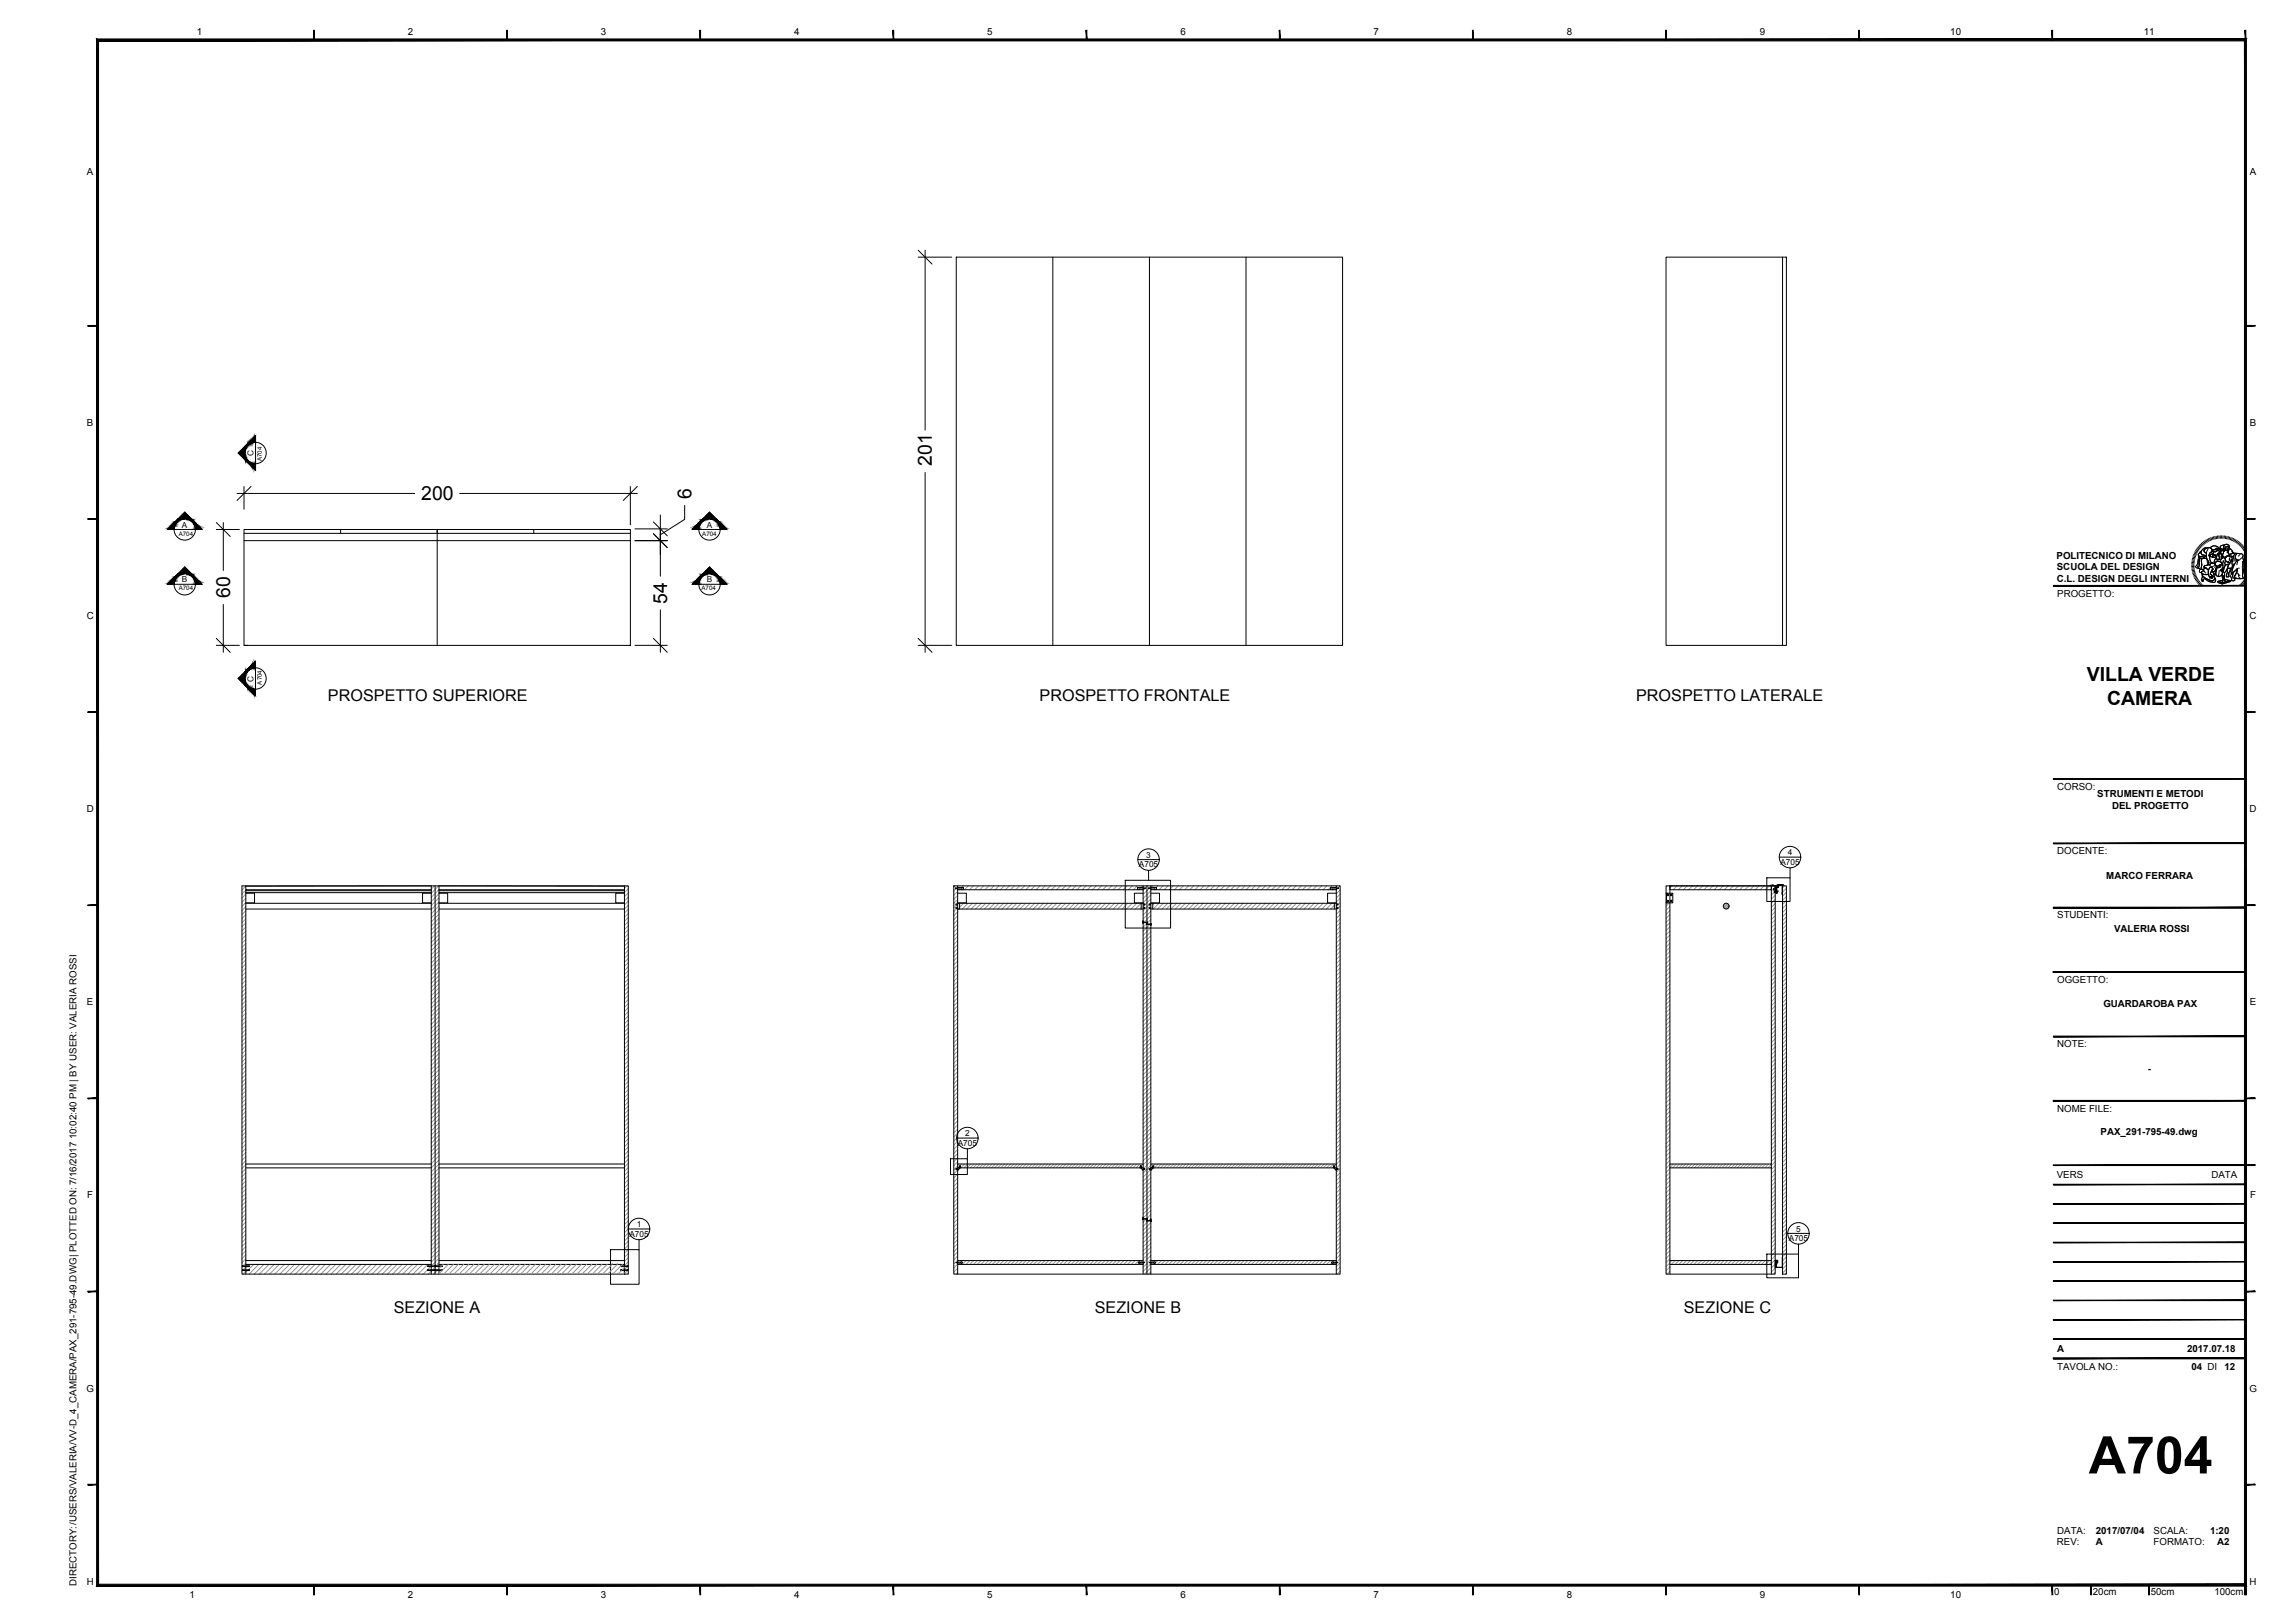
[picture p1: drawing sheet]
<svg xmlns="http://www.w3.org/2000/svg" width="594mm" height="420mm" viewBox="0 0 594 420" stroke-linecap="round" stroke-linejoin="round" font-family="sans-serif">
<defs><g id="words">
<text font-size="13.4" x="540.7" y="381.4">A704</text>
<g font-size="5">
<text x="241.3" y="120.6" transform="rotate(-90 241.3 120.6)">201</text>
<text x="109" y="129.5">200</text>
<text x="179" y="129.2" transform="rotate(-90 179 129.2)">6</text>
<text x="59.6" y="154.8" transform="rotate(-90 59.6 154.8)">60</text>
<text x="172.7" y="156.3" transform="rotate(-90 172.7 156.3)">54</text>
<text x="540.2" y="176.4">VILLA VERDE</text>
<text x="545.4" y="182.4">CAMERA</text>
</g>
<g font-size="4.2">
<text x="84.9" y="181.4">PROSPETTO SUPERIORE</text>
<text x="269.1" y="181.4">PROSPETTO FRONTALE</text>
<text x="423.5" y="181.4">PROSPETTO LATERALE</text>
<text x="101.9" y="340">SEZIONE A</text>
<text x="283.4" y="340">SEZIONE B</text>
<text x="435.9" y="340">SEZIONE C</text>
</g>
<g font-size="2.5">
<text x="50.9" y="9.2">1</text>
<text x="105.6" y="9.2">2</text>
<text x="155.6" y="9.2">3</text>
<text x="205.6" y="9.2">4</text>
<text x="255.6" y="9.2">5</text>
<text x="305.6" y="9.2">6</text>
<text x="355.6" y="9.2">7</text>
<text x="405.6" y="9.2">8</text>
<text x="455.6" y="9.2">9</text>
<text x="504.8" y="9.2">10</text>
<text x="555" y="9.2">11</text>
<text x="22.5" y="45.3">A</text>
<text x="582.4" y="45.3">A</text>
<text x="22.5" y="110.2">B</text>
<text x="582.4" y="110.2">B</text>
<text x="532.4" y="144.6">POLITECNICO DI MILANO</text>
<text x="532.4" y="147.6">SCUOLA DEL DESIGN</text>
<text x="532.4" y="150.6">C.L. DESIGN DEGLI INTERNI</text>
<text x="532.5" y="154.4">PROGETTO:</text>
<text x="22.4" y="160.2">C</text>
<text x="582.3" y="160.2">C</text>
<text x="532.5" y="204.4">CORSO:</text>
<text x="542.9" y="206.3">STRUMENTI E METODI</text>
<text x="546.7" y="209.3">DEL PROGETTO</text>
<text x="22.4" y="210.2">D</text>
<text x="582.3" y="210.2">D</text>
<text x="532.5" y="221.1">DOCENTE:</text>
<text x="545.2" y="227.5">MARCO FERRARA</text>
<text x="532.5" y="237.8">STUDENTI:</text>
<text x="547.3" y="241.2">VALERIA ROSSI</text>
<text x="532.5" y="254.4">OGGETTO:</text>
<text x="22.5" y="260.2">E</text>
<text x="544.5" y="260.6">GUARDAROBA PAX</text>
<text x="582.4" y="260.2">E</text>
<text x="532.5" y="271.1">NOTE:</text>
<text x="556" y="277.5">-</text>
<text x="532.5" y="287.8">NOME FILE:</text>
<text x="543.8" y="294">PAX_291-795-49.dwg</text>
<text x="532.4" y="305">VERS</text>
<text x="572.4" y="305">DATA</text>
<text x="22.6" y="310.2">F</text>
<text x="582.5" y="310.2">F</text>
<text x="532.5" y="350">A</text>
<text x="566.1" y="350">2017.07.18</text>
<text x="532.5" y="354.6">TAVOLA NO.:</text>
<text x="567.3" y="354.6">04 DI</text>
<text x="575.9" y="354.6">12</text>
<text x="22.4" y="360.2">G</text>
<text x="582.3" y="360.2">G</text>
<text x="532.4" y="400">REV:</text>
<text x="532.5" y="397.1">DATA:</text>
<text x="542.5" y="400">A</text>
<text x="542.5" y="397">2017/07/04</text>
<text x="557.5" y="397">SCALA:</text>
<text x="557.5" y="400">FORMATO:</text>
<text x="572.1" y="397">1:20</text>
<text x="574" y="400">A2</text>
<text x="19.8" y="410.6" transform="rotate(-90 19.8 410.6)">DIRECTORY:/USERS/VALERIA/VV-D_4_CAMERA/PAX_291-795-49.DWG| PLOTTED ON: 7/16/2017 10:02:40 PM | BY USER: VALERIA ROSSI</text>
<text x="22.4" y="410.2">H</text>
<text x="49" y="413.8">1</text>
<text x="105.6" y="413.8">2</text>
<text x="155.6" y="413.8">3</text>
<text x="205.6" y="413.8">4</text>
<text x="255.6" y="413.8">5</text>
<text x="305.6" y="413.8">6</text>
<text x="355.6" y="413.8">7</text>
<text x="405.6" y="413.8">8</text>
<text x="455.6" y="413.8">9</text>
<text x="504.8" y="413.8">10</text>
<text x="531.8" y="412.9">0</text>
<text x="541.8" y="412.9">20cm</text>
<text x="556.8" y="412.9">50cm</text>
<text x="573.2" y="412.9">100cm</text>
<text x="582.3" y="410.2">H</text>
</g>
<g font-size="2.1">
<text x="65.7" y="118" transform="rotate(-90 65.7 118)">C</text>
<text x="47.1" y="136.6">A</text>
<text x="183" y="136.6">A</text>
<text x="47.1" y="150.8">B</text>
<text x="182.9" y="150.8">B</text>
<text x="65.7" y="176.5" transform="rotate(-90 65.7 176.5)">C</text>
<text x="462.8" y="221.4">4</text>
<text x="294.8" y="224.5">A705</text>
<text x="296.7" y="222">3</text>
<text x="460.9" y="223.9">A705</text>
<text x="247.9" y="296.6">A705</text>
<text x="249.8" y="294.1">2</text>
<text x="164.8" y="317.7">1</text>
<text x="162.9" y="320.1">A705</text>
<text x="463" y="321.3">A705</text>
<text x="465" y="318.8">5</text>
</g>
<g font-size="1.6">
<text x="67.8" y="119.4" transform="rotate(-90 67.8 119.4)">A704</text>
<text x="46.3" y="138.7">A704</text>
<text x="181.8" y="138.7">A704</text>
<text x="46.3" y="152.9">A704</text>
<text x="181.6" y="152.9">A704</text>
<text x="67.7" y="177.2" transform="rotate(-90 67.7 177.2)">A704</text>
</g>
</g></defs>
<!-- layer: 0 -->
<g fill="none" stroke="#000" stroke-width=".26">
<path d="M237.7 64.8l3.6 3.6M247.5 66.6h100v100.5h-100zM272.5 66.6v100.5M297.5 66.6v100.5M322.5 66.6v100.5M431.3 66.6h31.1v100.5h-31.1zM461.4 66.6v100.5M56 135.3l3.6 3.6M63.2 137.1h100v30h-100zM63.2 138.1h100M63.2 140h100M65 125.9l-3.6 3.6"/>
<path d="M88.2 137.1v1M113.2 137.1v30M138.2 137.1v1M165 125.9l-3.6 3.6M169.1 138.2l3.6 3.6M169.1 135.1l3.6 3.6M56 165.3l3.6 3.6M63.2 167.1h1M169.1 165.3l3.6 3.6M237.7 165.3l3.6 3.6M62.6 229.3h100v100.5h-100zM63.6 229.3v1h48"/>
<path d="M63.6 231.2h2.3v2.5h-2.3M63.6 230.3v97.4M63.6 229.4l48-.1v98.4M63.6 230.6h48M63.6 231.1h48M63.6 233.8h48M63.6 235.3h48M111.6 231.2h-2.2v2.5h2.2M112.6 229.3v100.5M113.6 231.2h2.3v2.5h-2.3M113.6 230.6h48M113.6 231.1h48"/>
<path d="M113.6 230.3h48M113.6 233.8h48M113.6 235.3h48M161.6 231.2h-2.2v2.5h2.2M161.6 229.3v98.4M161.6 229.4l-48-.1v98.4M246.9 229.3h100v100.5h-100zM247.9 230.3h48M247.9 233.8h48M247.9 229.3v73.2M248.4 233.8v1.5h-.5h48M295.4 233.8v1.5"/>
<path d="M295.9 229.3v73.2M296.9 229.3v9.4M296.9 238.9v.3M296.9 239.3v90.5M297.9 230.3h48M297.9 233.8h48M297.9 235.3h48M297.9 229.3v73.2M298.4 233.8v1.5M345.4 233.8v1.5M345.9 229.3v100.5M431.3 229.3h28.2v100.5h-28.2z"/>
<path d="M432.3 229.3h26.2v1h-26.2zM432.3 229.3v100.5M458.5 229.3v100.5M461.4 229.3h1v100.5h-1zM63.6 302.3h48M63.6 301.3h48M113.6 302.3h48M113.6 301.3h48M247.9 302.3h.4M247.9 301.3h48M247.9 302.8v27M248.6 302.3h46.6"/>
<path d="M295.9 302.8v27M297.9 302.3h.4M297.9 301.3h48M297.9 302.8v27M298.7 302.3h46.5M432.3 302.3h26.2M432.3 301.3h26.2M63.6 327.3h48M63.6 327.9v.8M63.6 328.9v.9M63.6 326.3h48M111.6 327.9v.8"/>
<path d="M111.6 328.9v.9M113.6 327.3h48M113.6 327.9v.8M113.6 328.9v.9M113.6 326.3h48M161.6 327.9v.8M161.6 328.9v.9M247.9 327.3h48M247.9 326.3h48M297.9 327.3h48M297.9 326.3h48M432.3 327.3h26.2"/>
<path d="M432.3 326.3h26.2"/>
<circle cx="446.8" cy="234.6" r=".75"/>
</g>
<g fill="none" stroke="#969696" stroke-width=".26">
<path d="M63.6 229.4l-1 1M63.6 230.5l-1 .9M63.6 231.5l-1 1M63.6 232.6l-1 1M63.6 233.6l-1 1M63.6 234.7l-1 1M63.6 235.8l-1 .9M63.6 236.8l-1 1M63.6 237.9l-1 1M63.6 238.9l-1 1M63.6 240l-1 1M112.5 229.3l-.9 .9"/>
<path d="M113.5 229.3l-1.9 1.9M113.6 230.3l-2 2M113.6 231.4l-2 2M113.6 232.4l-2 2M113.6 233.5l-2 2M113.6 234.5l-2 2M113.6 235.6l-2 2M113.6 236.7l-2 2M113.6 237.7l-2 2M113.6 238.8l-2 2M113.6 239.9l-2 2M162.3 229.3l-.7 .7"/>
<path d="M162.6 230.1l-1 1M162.6 231.2l-1 .9M162.6 232.2l-1 1M162.6 233.3l-1 1M162.6 234.3l-1 1M162.6 235.4l-1 1M162.6 236.5l-1 1M162.6 237.5l-1 1M162.6 238.6l-1 1M162.6 239.6l-1 1M249.4 233.8l-1 1.1M250.6 233.8l-1.5 1.5"/>
<path d="M251.7 233.8l-1.5 1.5M252.9 233.8l-1.5 1.5M254 233.8l-1.5 1.5M255.2 233.8l-1.5 1.5M256.3 233.8l-1.5 1.5M257.5 233.8l-1.5 1.5M258.6 233.8l-1.5 1.5M259.8 233.8l-1.5 1.5M260.9 233.8l-1.5 1.5M262.1 233.8l-1.5 1.5M263.2 233.8l-1.5 1.5M264.4 233.8l-1.5 1.5"/>
<path d="M265.5 233.8l-1.5 1.5M266.7 233.8l-1.5 1.5M267.8 233.8l-1.5 1.5M269 233.8l-1.5 1.5M270.1 233.8l-1.5 1.5M271.3 233.8l-1.5 1.5M272.4 233.8l-1.5 1.5M273.6 233.8l-1.6 1.5M274.7 233.8l-1.5 1.5M275.8 233.8l-1.4 1.5M277 233.8l-1.5 1.5M278.2 233.8l-1.5 1.5"/>
<path d="M279.3 233.8l-1.5 1.5M280.5 233.8l-1.6 1.5M281.6 233.8l-1.5 1.5M282.7 233.8l-1.5 1.5M283.9 233.8l-1.5 1.5M285 233.8l-1.5 1.5M286.2 233.8l-1.5 1.5M287.3 233.8l-1.5 1.5M288.5 233.8l-1.5 1.5M289.6 233.8l-1.5 1.5M290.8 233.8l-1.5 1.5M291.9 233.8l-1.5 1.5"/>
<path d="M293.1 233.8l-1.5 1.5M294.2 233.8l-1.5 1.5M295.4 233.8l-1.5 1.5M295.4 235l-.4 .3M298.8 233.8l-.4 .5M300 233.8l-1.5 1.5M301.1 233.8l-1.5 1.5M302.3 233.8l-1.5 1.5M303.4 233.8l-1.5 1.5M304.6 233.8l-1.5 1.5M305.7 233.8l-1.5 1.5M306.9 233.8l-1.5 1.5"/>
<path d="M308 233.8l-1.5 1.5M309.2 233.8l-1.5 1.5M310.3 233.8l-1.5 1.5M311.5 233.8l-1.5 1.5M312.6 233.8l-1.5 1.5M313.8 233.8l-1.5 1.5M314.9 233.8l-1.5 1.5M316.1 233.8l-1.5 1.5M317.2 233.8l-1.5 1.5M318.4 233.8l-1.5 1.5M319.5 233.8l-1.5 1.5M320.7 233.8l-1.5 1.5"/>
<path d="M321.8 233.8l-1.5 1.5M323 233.8l-1.5 1.5M324.1 233.8l-1.5 1.5M325.3 233.8l-1.5 1.5M326.4 233.8l-1.5 1.5M327.6 233.8l-1.5 1.5M328.7 233.8l-1.5 1.5M329.9 233.8l-1.5 1.5M331 233.8l-1.5 1.5M332.2 233.8l-1.5 1.5M333.3 233.8l-1.5 1.5M334.5 233.8l-1.5 1.5"/>
<path d="M335.6 233.8l-1.5 1.5M336.8 233.8l-1.5 1.5M337.9 233.8l-1.5 1.5M339.1 233.8l-1.5 1.5M340.2 233.8l-1.5 1.5M341.3 233.8l-1.4 1.5M342.5 233.8l-1.5 1.5M343.7 233.8l-1.5 1.5M344.8 233.8l-1.5 1.5M345.4 234.4l-1 .9M432.1 233.7l-.8 .9M432.3 234.6l-1 1"/>
<path d="M432.3 235.7l-1 1M432.3 236.7l-1 1.1M432.3 237.8l-1 1M432.3 238.9l-1 1M432.3 239.9l-1 1M432.8 229.3l-.5 .6M434.1 229.3l-1 1M435.4 229.3l-1 1M436.8 229.3l-1 1M438.1 229.3l-1 1M439.4 229.3l-1 1M440.7 229.3l-.9 1"/>
<path d="M442.1 229.3l-1 1M443.4 229.3l-1 1M444.7 229.3l-1 1M446.1 229.3l-1 1M446.9 233.8l-.8 .8M447.1 233.9l-.9 1M447.4 234l-1.1 1.1M447.4 229.3l-1 1M447.5 235l-.3 .2M447.5 234.2l-1 1M447.6 234.5l-.8 .8M448.7 229.3l-1 1"/>
<path d="M450 229.3l-1 1M451.4 229.3l-1 1M452.7 229.3l-1 1M454 229.3l-1 1M455.3 229.3l-1 1M456.7 229.3l-1 1M458 229.3l-1 1M458.5 230.1l-.2 .2M458.8 229.3l-.3 .3M459 230.1l-.5 .6M459.3 230.9l-.8 .8M459.5 229.7l-.4 .4"/>
<path d="M459.5 232.8l-1 1M459.5 236l-1 1M459.5 231.8l-1 1M459.5 233.9l-1 1M459.5 235l-1 1M459.5 237.1l-1 1M459.5 238.1l-1 1M459.5 239.2l-1 1M462 229.3l-.6 .6M462.4 232.1l-1 1M462.4 233.1l-1 1M462.4 236.3l-1 1"/>
<path d="M462.4 237.4l-1 1M462.4 231l-1 1M462.4 235.2l-1 1M462.4 238.4l-1 1M462.4 229.9l-1 1M462.4 234.2l-1 1M462.4 239.5l-1 1M63.6 241.1l-1 1M63.6 242.1l-1 1M63.6 243.2l-1 1M63.6 244.2l-1 1M63.6 245.3l-1 1"/>
<path d="M63.6 246.4l-1 1M63.6 247.4l-1 1M63.6 248.5l-1 1M63.6 249.5l-1 1M63.6 250.6l-1 1M63.6 251.7l-1 1M63.6 252.7l-1 1M63.6 253.8l-1 1M63.6 254.8l-1 1M63.6 255.9l-1 1M63.6 257l-1 1M63.6 258l-1 1"/>
<path d="M63.6 259.1l-1 1M113.6 240.9l-2 2M113.6 242l-2 2M113.6 243l-2 2M113.6 244.1l-2 2M113.6 245.2l-2 2M113.6 246.2l-2 2M113.6 247.3l-2 2M113.6 248.3l-2 2M113.6 249.4l-2 2M113.6 250.5l-2 2M113.6 251.5l-2 2"/>
<path d="M113.6 252.6l-2 2M113.6 253.6l-2 2M113.6 254.7l-2 2M113.6 255.8l-2 2M113.6 256.8l-2 2M113.6 257.9l-2 2M113.6 258.9l-2 2M162.6 240.7l-1 1M162.6 241.8l-1 1M162.6 242.8l-1 1M162.6 243.9l-1 1M162.6 244.9l-1 1"/>
<path d="M162.6 246l-1 1M162.6 247.1l-1 1M162.6 248.1l-1 1M162.6 249.2l-1 1M162.6 250.2l-1 1M162.6 251.3l-1 1M162.6 252.4l-1 1M162.6 253.4l-1 1M162.6 254.5l-1 1M162.6 255.5l-1 1.1M162.6 256.6l-1 1M162.6 257.7l-1 1"/>
<path d="M162.6 258.7l-1 1M162.6 259.8l-1 1M432.3 241l-1 1M432.3 242.1l-1 1M432.3 243.1l-1 1M432.3 244.2l-1 1M432.3 245.2l-1 1M432.3 246.3l-1 1M432.3 247.4l-1 1M432.3 248.4l-1 1M432.3 249.5l-1 1M432.3 250.5l-1 1"/>
<path d="M432.3 251.6l-1 1M432.3 252.7l-1 1M432.3 253.7l-1 1M432.3 254.8l-1 1M432.3 255.8l-1 1M432.3 256.9l-1 1M432.3 258l-1 1M432.3 259l-1 1M459.5 245.6l-1 1M459.5 255.1l-1 1M459.5 240.3l-1 1M459.5 241.3l-1 1"/>
<path d="M459.5 242.4l-1 1M459.5 243.4l-1 1M459.5 244.5l-1 1M459.5 246.6l-1 1M459.5 247.7l-1 1M459.5 248.7l-1 1M459.5 249.8l-1 1M459.5 250.9l-1 1M459.5 251.9l-1 1M459.5 253l-1 1M459.5 254l-1 1M459.5 256.2l-1 1"/>
<path d="M459.5 257.2l-1 1M459.5 258.3l-1 1M459.5 259.3l-1 1.1M462.4 241.6l-1 1M462.4 242.7l-1 1M462.4 245.9l-1 .9M462.4 246.9l-1 1M462.4 251.2l-1 .9M462.4 252.2l-1 1M462.4 255.4l-1 1M462.4 256.5l-1 1M462.4 257.5l-1 1"/>
<path d="M462.4 240.5l-1 1M462.4 244.8l-1 1M462.4 248l-1 1M462.4 250.1l-1 1M462.4 254.3l-1 1M462.4 259.6l-1 1M462.4 243.7l-1 1M462.4 249l-1 1M462.4 253.3l-1 1M462.4 258.6l-1 1M63.6 260.1l-1 1M63.6 261.2l-1 1"/>
<path d="M63.6 262.3l-1 1M63.6 263.3l-1 1M63.6 264.4l-1 1M63.6 265.5l-1 .9M63.6 266.5l-1 1M63.6 267.6l-1 1M63.6 268.6l-1 1M63.6 269.7l-1 1M63.6 270.8l-1 1M63.6 271.8l-1 1M63.6 272.9l-1 1M63.6 273.9l-1 1"/>
<path d="M63.6 275l-1 1M63.6 276.1l-1 1M63.6 277.1l-1 1M63.6 278.2l-1 1M63.6 279.2l-1 1M113.6 260l-2 2M113.6 261.1l-2 2M113.6 262.1l-2 2M113.6 263.2l-2 2M113.6 264.2l-2 2M113.6 265.3l-2 2M113.6 266.4l-2 2"/>
<path d="M113.6 267.4l-2 2M113.6 268.5l-2 2M113.6 269.5l-2 2M113.6 270.6l-2 2M113.6 271.7l-2 2M113.6 272.7l-2 2M113.6 273.8l-2 2M113.6 274.8l-2 2M113.6 275.9l-2 2M113.6 277l-2 2M113.6 278l-2 2M113.6 279.1l-2 2"/>
<path d="M162.6 260.8l-1 1.1M162.6 261.9l-1 1M162.6 263l-1 1M162.6 264l-1 1M162.6 265.1l-1 1M162.6 266.1l-1 1.1M162.6 267.2l-1 1M162.6 268.3l-1 1M162.6 269.3l-1 1M162.6 270.4l-1 1M162.6 271.5l-1 1M162.6 272.5l-1 1"/>
<path d="M162.6 273.6l-1 1M162.6 274.6l-1 1M162.6 275.7l-1 1M162.6 276.8l-1 1M162.6 277.8l-1 1M162.6 278.9l-1 1M162.6 279.9l-1 1M432.3 260.1l-1 1M432.3 261.1l-1 1M432.3 262.2l-1 1M432.3 263.3l-1 1M432.3 264.3l-1 1"/>
<path d="M432.3 265.4l-1 1M432.3 266.5l-1 1M432.3 267.5l-1 1M432.3 268.6l-1 1M432.3 269.6l-1 1M432.3 270.7l-1 1M432.3 271.8l-1 1M432.3 272.8l-1 1M432.3 273.9l-1 1M432.3 274.9l-1 1M432.3 276l-1 1M432.3 277.1l-1 1"/>
<path d="M432.3 278.1l-1 1M432.3 279.2l-1 1M459.5 260.4l-1 1M459.5 264.7l-1 1M459.5 270l-1 1M459.5 274.2l-1 1M459.5 279.5l-1 1M459.5 261.5l-1 1M459.5 262.5l-1 1M459.5 263.6l-1 1M459.5 265.7l-1 1M459.5 266.8l-1 1"/>
<path d="M459.5 267.8l-1 1M459.5 268.9l-1 1M459.5 271l-1 1M459.5 272.1l-1 1M459.5 273.1l-1 1M459.5 275.3l-1 1M459.5 276.3l-1 1M459.5 277.4l-1 1M459.5 278.4l-1 1M462.4 260.7l-1 1M462.4 261.8l-1 1M462.4 264.9l-1 1"/>
<path d="M462.4 267.1l-1 1M462.4 270.2l-1 1M462.4 275.5l-1 1M462.4 276.6l-1 1M462.4 279.8l-1 1M462.4 274.5l-1 1M462.4 262.8l-1 1M462.4 263.9l-1 1M462.4 266l-1 1M462.4 268.1l-1 1M462.4 269.2l-1 1M462.4 271.3l-1 1"/>
<path d="M462.4 272.4l-1 1M462.4 273.4l-1 1M462.4 277.7l-1 1M462.4 278.7l-1 1M63.6 280.3l-1 1M63.6 281.4l-1 1M63.6 282.4l-1 1M63.6 283.5l-1 1M63.6 284.5l-1 1M63.6 285.6l-1 1M63.6 286.7l-1 1M63.6 287.7l-1 1"/>
<path d="M63.6 288.8l-1 1M63.6 289.8l-1 1M63.6 290.9l-1 1M63.6 292l-1 1M63.6 293l-1 1M63.6 294.1l-1 1M63.6 295.1l-1 1.1M63.6 296.2l-1 1M63.6 297.3l-1 1M63.6 298.3l-1 1M63.6 299.4l-1 1M113.6 280.2l-2 2"/>
<path d="M113.6 281.2l-2 2M113.6 282.3l-2 2M113.6 283.3l-2 2M113.6 284.4l-2 2M113.6 285.5l-2 2M113.6 286.5l-2 2M113.6 287.6l-2 2M113.6 288.6l-2 2M113.6 289.7l-2 2M113.6 290.8l-2 2M113.6 291.8l-2 2M113.6 292.9l-2 2"/>
<path d="M113.6 293.9l-2 2M113.6 295l-2 2M113.6 296.1l-2 2M113.6 297.1l-2 2M113.6 298.2l-2 2M113.6 299.2l-2 2M162.6 281l-1 1M162.6 282.1l-1 1M162.6 283.1l-1 1M162.6 284.2l-1 1M162.6 285.2l-1 1M162.6 286.3l-1 1"/>
<path d="M162.6 287.4l-1 1M162.6 288.4l-1 1M162.6 289.5l-1 1M162.6 290.5l-1 1M162.6 291.6l-1 1M162.6 292.7l-1 1M162.6 293.7l-1 1M162.6 294.8l-1 1M162.6 295.8l-1 1.1M162.6 296.9l-1 1M162.6 298l-1 1M162.6 299l-1 1"/>
<path d="M432.3 280.2l-1 1M432.3 281.3l-1 1M432.3 282.4l-1 1M432.3 283.4l-1 1M432.3 284.5l-1 1M432.3 285.5l-1 1M432.3 286.6l-1 1M432.3 287.7l-1 1M432.3 288.7l-1 1M432.3 289.8l-1 1M432.3 290.9l-1 .9M432.3 291.9l-1 1"/>
<path d="M432.3 293l-1 1M432.3 294l-1 1M432.3 295.1l-1 1M432.3 296.2l-1 .9M432.3 297.2l-1 1M432.3 298.3l-1 1M432.3 299.3l-1 1M459.5 283.7l-1 1M459.5 289.1l-1 .9M459.5 298.6l-1 1M459.5 280.6l-1 1M459.5 281.6l-1 1"/>
<path d="M459.5 282.7l-1 1M459.5 284.8l-1 1M459.5 285.9l-1 1M459.5 286.9l-1 1M459.5 288l-1 1M459.5 290.1l-1 1M459.5 291.2l-1 1M459.5 292.2l-1 1M459.5 293.3l-1 1M459.5 294.4l-1 .9M459.5 295.4l-1 1M459.5 296.5l-1 1"/>
<path d="M459.5 297.5l-1 1M459.5 299.7l-1 1M462.4 280.8l-1 1M462.4 290.4l-1 1M462.4 285.1l-1 1M462.4 286.2l-1 .9M462.4 294.6l-1 1M462.4 295.7l-1 1M462.4 298.9l-1 1M462.4 284l-1 1M462.4 288.3l-1 1M462.4 293.6l-1 1"/>
<path d="M462.4 297.8l-1 1M462.4 281.9l-1 1M462.4 283l-1 1M462.4 287.2l-1 1M462.4 289.3l-1 1M462.4 291.5l-1 1M462.4 292.5l-1 1M462.4 296.8l-1 1M462.4 299.9l-1 1M63.6 300.5l-1 1M63.6 301.5l-1 1M63.6 302.6l-1 1"/>
<path d="M63.6 303.6l-1 1M63.6 304.7l-1 1M63.6 305.8l-1 1M63.6 306.8l-1 1M63.6 307.9l-1 1M63.6 308.9l-1 1M63.6 310l-1 1M63.6 311.1l-1 1M63.6 312.1l-1 1M63.6 313.2l-1 1M63.6 314.2l-1 1M63.6 315.3l-1 1"/>
<path d="M63.6 316.4l-1 1M63.6 317.4l-1 1M63.6 318.5l-1 1M63.6 319.5l-1 1M113.6 300.3l-2 2M113.6 301.4l-2 2M113.6 302.4l-2 2M113.6 303.5l-2 2M113.6 304.5l-2 2M113.6 305.6l-2 2M113.6 306.7l-2 2M113.6 307.7l-2 2"/>
<path d="M113.6 308.8l-2 2M113.6 309.8l-2 2M113.6 310.9l-2 2M113.6 312l-2 2M113.6 313l-2 2M113.6 314.1l-2 2M113.6 315.2l-2 2M113.6 316.2l-2 2M113.6 317.3l-2 2M113.6 318.3l-2 2M113.6 319.4l-2 2M162.6 300.1l-1 1"/>
<path d="M162.6 301.2l-1 1M162.6 302.2l-1 1M162.6 303.3l-1 1M162.6 304.3l-1 1M162.6 305.4l-1 1M162.6 306.5l-1 1M162.6 307.5l-1 1M162.6 308.6l-1 1M162.6 309.6l-1 1M162.6 310.7l-1 1M162.6 311.8l-1 1M162.6 312.8l-1 1"/>
<path d="M162.6 313.9l-1 1M162.6 314.9l-1 1M162.6 316l-1 1M162.6 317.1l-1 1M162.6 318.1l-1 1M162.6 319.2l-1 1M248.1 301.3l-.2 .3M248.3 301.9l-.4 .4M248.9 301.3l-.5 .6M249.7 301.3l-1 1M250.5 301.3l-1 1M251.3 301.3l-1 1"/>
<path d="M252.1 301.3l-1 1M252.9 301.3l-1 1M253.7 301.3l-1 1M254.5 301.3l-1 1M255.3 301.3l-1 1M256.1 301.3l-1 1M256.9 301.3l-1 1M257.7 301.3l-1 1M258.5 301.3l-1 1M259.3 301.3l-1 1M260.1 301.3l-1 1M260.9 301.3l-1 1"/>
<path d="M261.6 301.3l-1 1M262.4 301.3l-1 1M263.2 301.3l-1 1M264 301.3l-1 1M264.8 301.3l-1 1M265.6 301.3l-1 1M266.4 301.3l-1 1M267.2 301.3l-1 1M268 301.3l-1 1M268.8 301.3l-1 1M269.6 301.3l-1 1M270.4 301.3l-1 1"/>
<path d="M271.2 301.3l-1 1M272 301.3l-1 1M272.8 301.3l-1 1M273.6 301.3l-1 1M274.4 301.3l-1 1M275.2 301.3l-1 1M276 301.3l-1 1M276.8 301.3l-1 1M277.6 301.3l-1 1M278.4 301.3l-1 1M279.1 301.3l-.9 1M279.9 301.3l-1 1"/>
<path d="M280.7 301.3l-1 1M281.5 301.3l-1 1M282.3 301.3l-1 1M283.1 301.3l-1 1M283.9 301.3l-1 1M284.7 301.3l-1 1M285.5 301.3l-1 1M286.3 301.3l-1 1M287.1 301.3l-1 1M287.9 301.3l-1 1M288.7 301.3l-1 1M289.5 301.3l-1 1"/>
<path d="M290.3 301.3l-1 1M291.1 301.3l-1 1M291.9 301.3l-1 1M292.7 301.3l-1 1M293.5 301.3l-1 1M294.3 301.3l-1 1M295.1 301.3l-1 1M295.2 302l-.3 .3M295.9 301.3l-.5 .5M295.9 302.1l-.3 .2M298.2 301.3l-.3 .4M298.3 302l-.3 .3"/>
<path d="M299 301.3l-.5 .5M299.8 301.3l-1 1M300.6 301.3l-1 1M301.4 301.3l-1 1M302.2 301.3l-1 1M303 301.3l-1 1M303.8 301.3l-1 1M304.6 301.3l-1 1M305.4 301.3l-1 1M306.2 301.3l-1 1M307 301.3l-1 1M307.8 301.3l-1 1"/>
<path d="M308.6 301.3l-1 1M309.4 301.3l-1 1M310.2 301.3l-1 1M311 301.3l-1 1M311.8 301.3l-1 1M312.6 301.3l-1 1M313.4 301.3l-1 1M314.2 301.3l-1 1M315 301.3l-1.1 1M315.7 301.3l-1 1M316.5 301.3l-1 1M317.3 301.3l-1 1"/>
<path d="M318.1 301.3l-1 1M318.9 301.3l-1 1M319.7 301.3l-1 1M320.5 301.3l-1 1M321.3 301.3l-1 1M322.1 301.3l-1 1M322.9 301.3l-1 1M323.7 301.3l-1 1M324.5 301.3l-1 1M325.3 301.3l-1 1M326.1 301.3l-1 1M326.9 301.3l-1 1"/>
<path d="M327.7 301.3l-1 1M328.5 301.3l-1 1M329.3 301.3l-1 1M330.1 301.3l-1 1M330.9 301.3l-1 1M331.7 301.3l-1 1M332.5 301.3l-1 1M333.3 301.3l-1.1 1M334 301.3l-1 1M334.8 301.3l-1 1M335.6 301.3l-1 1M336.4 301.3l-1 1"/>
<path d="M337.2 301.3l-1 1M338 301.3l-1 1M338.8 301.3l-1 1M339.6 301.3l-1 1M340.4 301.3l-1 1M341.2 301.3l-1 1M342 301.3l-1 1M342.8 301.3l-1 1M343.6 301.3l-1 1M344.4 301.3l-1 1M345.2 302.2l-.2 .1M345.2 301.3l-1 1"/>
<path d="M345.9 301.4l-.5 .5M345.9 302.2l-.1 .1M432.3 304.6l-1 1M432.3 311l-1 1M432.3 300.4l-1 1M432.3 302.5l-1 1M432.3 303.6l-1 1M432.3 305.7l-1 1M432.3 306.8l-1 1M432.3 307.8l-1 1M432.3 308.9l-1 1M432.3 309.9l-1 1"/>
<path d="M432.3 312.1l-1 1M432.3 313.1l-1 1M432.3 314.2l-1 1M432.3 315.2l-1 1M432.3 316.3l-1 1M432.3 317.4l-1 1M432.3 318.4l-1 1M432.3 319.5l-1 1M432.4 301.3l-1.1 1.2M433.2 301.3l-.9 .9M434 301.3l-1 1M434.8 301.3l-1 1"/>
<path d="M435.6 301.3l-1 1M436.4 301.3l-1 1M437.2 301.3l-1 1M438 301.3l-1 1M438.8 301.3l-1 1M439.6 301.3l-1 1M440.3 301.3l-1 1M441.1 301.3l-1 1M441.9 301.3l-1 1M442.7 301.3l-1 1M443.5 301.3l-1 1M444.3 301.3l-1 1"/>
<path d="M445.1 301.3l-1 1M445.9 301.3l-1 1M446.7 301.3l-1 1M447.5 301.3l-1 1M448.3 301.3l-1 1M449.1 301.3l-1 1M449.9 301.3l-1 1M450.7 301.3l-1 1M451.5 301.3l-1 1M452.3 301.3l-1 1M453.1 301.3l-1 1M453.9 301.3l-1 1"/>
<path d="M454.7 301.3l-1 1M455.5 301.3l-1 1M456.3 301.3l-1 1M457 301.3l-1 1M457.8 301.3l-1 1M458.5 301.4l-.9 .9M458.5 302.2l-.1 .1M459.5 300.7l-1 1M459.5 301.8l-1 1M459.5 302.8l-1 1M459.5 303.9l-1 1M459.5 305l-1 1"/>
<path d="M459.5 306l-1 1M459.5 307.1l-1 1M459.5 308.1l-1 1M459.5 309.2l-1 1M459.5 310.3l-1 1M459.5 311.3l-1 1M459.5 312.4l-1 1M459.5 313.4l-1 1M459.5 314.5l-1 1M459.5 315.6l-1 1M459.5 316.6l-1 1M459.5 317.7l-1 1"/>
<path d="M459.5 318.7l-1 1M459.5 319.8l-1 1M462.4 301l-1 1M462.4 303.1l-1 1M462.4 305.2l-1 1M462.4 307.4l-1 1M462.4 310.5l-1 1M462.4 312.7l-1 1M462.4 314.8l-1 1M462.4 316.9l-1 1M462.4 302.1l-1 1M462.4 304.2l-1 1"/>
<path d="M462.4 306.3l-1 1M462.4 308.4l-1 1M462.4 309.5l-1 1M462.4 311.6l-1 1M462.4 313.7l-1 1M462.4 315.8l-1 1.1M462.4 318l-1 1M462.4 319l-1 1M62.7 327.9l-.1 .1M62.7 328.9l-.1 .1M63.6 320.6l-1 1M63.6 321.7l-1 1"/>
<path d="M63.6 322.7l-1 1M63.6 323.8l-1 1M63.6 324.8l-1 1.1M63.6 325.9l-1 1M63.6 327l-.7 .7M63.6 329.1l-.7 .7M63.8 327.9l-.9 .8M64.1 328.9l-.5 .5M64.3 327.3l-.3 .4M65.7 327.3l-1.4 1.4M67 327.3l-2.5 2.5M68.3 327.3l-2.5 2.5"/>
<path d="M69.6 327.3l-2.5 2.5M71 327.3l-2.5 2.5M72.3 327.3l-2.5 2.5M73.6 327.3l-2.5 2.5M74.9 327.3l-2.5 2.5M76.3 327.3l-2.5 2.5M77.6 327.3l-2.5 2.5M78.9 327.3l-2.5 2.5M80.2 327.3l-2.5 2.5M81.6 327.3l-2.5 2.5M82.9 327.3l-2.5 2.5M84.2 327.3l-2.5 2.5"/>
<path d="M85.5 327.3l-2.5 2.5M86.9 327.3l-2.5 2.5M88.2 327.3l-2.5 2.5M89.5 327.3l-2.5 2.5M90.8 327.3l-2.5 2.5M92.2 327.3l-2.5 2.5M93.5 327.3l-2.5 2.5M94.8 327.3l-2.5 2.5M96.1 327.3l-2.5 2.5M97.5 327.3l-2.5 2.5M98.8 327.3l-2.5 2.5M100.1 327.3l-2.5 2.5"/>
<path d="M101.5 327.3l-2.6 2.5M102.8 327.3l-2.5 2.5M104.1 327.3l-2.5 2.5M105.4 327.3l-2.5 2.5M106.8 327.3l-2.5 2.5M108.1 327.3l-2.5 2.5M109.4 327.3l-2.5 2.5M110.7 327.3l-2.5 2.5M111.5 327.9l-1.9 1.9M111.8 328.9l-.9 .9M112.8 327.9l-.8 .8M113.1 328.9l-.9 .9"/>
<path d="M113.4 327.3l-.4 .4M113.6 320.5l-2 2M113.6 321.5l-2 2M113.6 322.6l-2 2M113.6 323.6l-2 2M113.6 324.7l-2 2M113.6 325.8l-1.9 1.9M113.6 326.8l-.5 .5M114.2 327.9l-.9 .8M114.5 328.9l-1 .9M114.7 327.3l-.4 .4M116 327.3l-1.5 1.6"/>
<path d="M117.4 327.3l-2.5 2.5M118.7 327.3l-2.5 2.5M120 327.3l-2.5 2.5M121.3 327.3l-2.5 2.5M122.7 327.3l-2.5 2.5M124 327.3l-2.5 2.5M125.3 327.3l-2.5 2.5M126.6 327.3l-2.5 2.5M128 327.3l-2.5 2.5M129.3 327.3l-2.5 2.5M130.6 327.3l-2.5 2.5M131.9 327.3l-2.5 2.5"/>
<path d="M133.3 327.3l-2.5 2.5M134.6 327.3l-2.5 2.5M135.9 327.3l-2.5 2.5M137.2 327.3l-2.4 2.5M138.6 327.3l-2.5 2.5M139.9 327.3l-2.5 2.5M141.2 327.3l-2.5 2.5M142.6 327.3l-2.5 2.5M143.9 327.3l-2.5 2.5M145.2 327.3l-2.5 2.5M146.5 327.3l-2.5 2.5M147.9 327.3l-2.5 2.5"/>
<path d="M149.2 327.3l-2.5 2.5M150.5 327.3l-2.5 2.5M151.8 327.3l-2.5 2.5M153.2 327.3l-2.5 2.5M154.5 327.3l-2.5 2.5M155.8 327.3l-2.5 2.5M157.1 327.3l-2.5 2.5M158.5 327.3h.1M158.5 327.3l-2.5 2.5M158.6 329.8h.1M159.8 327.3h.1M159.8 327.3l-2.5 2.5"/>
<path d="M159.9 329.8h.1M160.9 328.9l-1 .9M161.1 327.3l-2.5 2.5M161.6 328.1l-.5 .6M161.6 329.5l-.3 .3M162.4 327.9l-.8 .8M162.5 328.9l-.9 .8M162.6 320.3l-1 .9M162.6 321.3l-1 1M162.6 322.4l-1 1M162.6 323.4l-1 1M162.6 324.5l-1 1"/>
<path d="M162.6 325.6l-1 .9M162.6 326.6l-1 1M162.6 327.7l-.1 .1M162.6 328.7l-.1 .1M162.6 329.8h.1M248.1 326.3l-.2 .3M248.5 327l-.4 .3M248.7 326.7h.1M249.1 326.3l-.3 .4M250.1 326.3l-1 1M251.1 326.3l-1 1M252 326.3l-1 1"/>
<path d="M253 326.3l-1 1M254 326.3l-1 1M254.9 326.3l-1 1M255.9 326.3l-1 1M256.9 326.3l-1 1M257.9 326.3l-1 1M258.8 326.3l-1 1M259.8 326.3l-1 1M260.8 326.3l-1 1M261.8 326.3l-1.1 1M262.7 326.3l-1 1M263.7 326.3l-1 1"/>
<path d="M264.7 326.3l-1 1M265.6 326.3l-1 1M266.6 326.3l-1 1M267.6 326.3l-1 1M268.6 326.3l-1 1M269.5 326.3l-1 1M270.5 326.3l-1 1M271.5 326.3l-1 1M272.5 326.3l-1.1 1M273.4 326.3l-1 1M274.4 326.3l-1 1M275.4 326.3l-1 1"/>
<path d="M276.3 326.3l-1 1M277.3 326.3l-1 1M278.3 326.3l-1 1M279.3 326.3l-1.1 1M280.2 326.3l-1 1M281.2 326.3l-1 1M282.2 326.3l-1 1M283.1 326.3l-1 1M284.1 326.3l-1 1M285.1 326.3l-1 1M286.1 326.3l-1 1M287 326.3l-1 1"/>
<path d="M288 326.3l-1 1M289 326.3l-1 1M289.9 326.3l-1 1M290.9 326.3l-1 1M291.9 326.3l-1 1M292.9 326.3l-1 1M293.8 326.3l-1 1M294.8 326.3l-1 1M295.1 327l-.3 .3M295.8 326.3l-.4 .4M295.9 327.2l-.1 .1M298.1 327l-.2 .1"/>
<path d="M298.7 326.3l-.4 .4M298.9 327.1l-.2 .2M299.7 326.3l-.6 .6M300.6 326.3l-1 1M301.6 326.3l-1 1M302.6 326.3l-1 1M303.6 326.3l-1 1M304.5 326.3l-1 1M305.5 326.3l-1 1M306.5 326.3l-1 1M307.4 326.3l-.9 1M308.4 326.3l-1 1"/>
<path d="M309.4 326.3l-1 1M310.4 326.3l-1 1M311.3 326.3l-1 1M312.3 326.3l-1 1M313.3 326.3l-1 1M314.3 326.3l-1 1M315.2 326.3l-1 1M316.2 326.3l-1 1M317.2 326.3l-1 1M318.1 326.3l-1 1M319.1 326.3l-1 1M320.1 326.3l-1 1"/>
<path d="M321.1 326.3l-1 1M322 326.3l-1 1M323 326.3l-1 1M324 326.3l-1 1M325 326.3l-1.1 1M325.9 326.3l-1 1M326.9 326.3l-1 1M327.9 326.3l-1 1M328.8 326.3l-1 1M329.8 326.3l-1 1M330.8 326.3l-1 1M331.8 326.3l-1 1"/>
<path d="M332.7 326.3l-1 1M333.7 326.3l-1 1M334.7 326.3l-1 1M335.7 326.3l-1.1 1M336.6 326.3l-1 1M337.6 326.3l-1 1M338.6 326.3l-1 1M339.5 326.3l-1 1M340.5 326.3l-1 1M341.5 326.3l-1 1M342.5 326.3l-1 1M343.4 326.3l-1 1"/>
<path d="M344.4 326.3l-1 1M344.7 327l-.3 .3M345.4 326.3l-.4 .4M345.7 327l-.4 .3M432.3 320.5l-1 1M432.3 321.6l-1 1M432.3 322.7l-1 1M432.3 323.7l-1 1M432.3 324.8l-1 1M432.3 325.9l-1 .9M432.3 326.9l-1 1M432.3 328l-1 1"/>
<path d="M432.3 329l-.8 .8M432.7 326.3l-.4 .4M433.6 326.3l-1 1M434.6 326.3l-1 1M435.6 326.3l-1 1M436.6 326.3l-1 1M437.5 326.3l-1 1M438.5 326.3l-1 1M439.5 326.3l-1 1M440.5 326.3l-1.1 1M441.4 326.3l-1 1M442.4 326.3l-1 1"/>
<path d="M443.4 326.3l-1 1M444.3 326.3l-1 1M445.3 326.3l-1 1M446.3 326.3l-1 1M447.3 326.3l-1.1 1M448.2 326.3l-1 1M449.2 326.3l-1 1M450.2 326.3l-1 1M451.1 326.3l-1 1M452.1 326.3l-1 1M453.1 326.3l-1 1M454.1 326.3l-1 1"/>
<path d="M455 326.3l-1 1M456 326.3l-1 1M457 326.3l-1 1M457.9 326.3l-1 1M458.5 326.7l-.6 .6M459.5 324.1l-1 .9M459.5 320.9l-1 1M459.5 321.9l-1 1M459.5 323l-1 1M459.5 325.1l-1 1M459.5 326.2l-1 1M459.5 327.2l-1 1"/>
<path d="M459.5 328.3l-1 1M459.5 329.4l-.5 .4M462.4 324.3l-1 1M462.4 320.1l-1 1M462.4 321.2l-1 1M462.4 322.2l-1 1M462.4 323.3l-1 1M462.4 325.4l-1 1M462.4 326.5l-1 1M462.4 327.5l-1 1M462.4 328.6l-1 1M462.4 329.6l-.2 .2"/>
</g>
<!-- layer: particolari -->
<path d="M291.3 227.9h11.7v12.4h-11.7zM457.4 227.2h6v6.2h-6zM246 300h4.4v4.1h-4.4zM158 323.5h7.4v9h-7.4zM457.4 324.7h8.2v6.1h-8.2z" fill="none" stroke="#000" stroke-width=".26"/>
<!-- layer: dettagli -->
<g fill="none" stroke="#000" stroke-width=".26">
<path d="M247.9 234l-.5 .1 .1 .2h.4M247.9 234.9l-.5 .1 .1 .2h.4M247.9 231.2h2.3v2.5h-2.3M247.9 229.9h-.6l.6 .1M247.9 229.8h1.5l-.1 .5M247.9 230.1h1v.2M295.9 238.6h.1M295.9 238.6v.4M295.9 239h.1M295.9 231.2h-2.3v2.5h2.3M295.9 234.9l.5 .1-.1 .2h-.4M295.9 234l.5 .1-.1 .2h-.4"/>
<path d="M295.9 229.9h.6l-.6 .1M295.9 229.8h-1.5l.1 .5M295.9 238.7h1.1M295.9 238.9h1.1M295.9 230.1h-1v.2M296.8 239.3h.1M296.8 239.2v.1M296.8 239.2h.1M296.8 239.2h1.1M296.8 239.3h1.1M297 238.7h.1M297 238.9h.1"/>
<path d="M297 238.8v.1M297 238.7v.2M297.9 231.2h2.2v2.5h-2.2M297.9 234l-.5 .1 .1 .2h.4M297.9 234.9l-.5 .1 .1 .2h.4M297.9 229.9h-.6l.6 .1M297.9 229.8h1.5l-.1 .5M297.9 239.1v.4M297.9 230.1h1.1v.2M297.9 239.1h.1M297.9 239.5h.1M345.9 234l.5 .1-.1 .2h-.4"/>
<path d="M345.9 234.9l.5 .1-.1 .2h-.4M345.9 231.2h-2.2v2.5h2.2M345.9 229.9h.6l-.6 .1M345.9 229.8h-1.5l.1 .5M345.9 230.1h-1v.2M431.3 231.2h1.7v2.5h-1.7M431.4 231.4l.1-.2v.2M431.4 233.5l.1 .2v-.2M431.4 231.2v2.5M458.3 229.3l.6-.1-.2 .1M458.8 229.2l-.5 .1M458.8 229.2l1 .1h-.2v1.4h.5l.1-.1 .1 .2h-.3v.4h-.2h.2v-.4h-.5"/>
<path d="M458.8 229.2l.7 .1v1.8M458.8 229.2h.1M458.9 229.2h.3l-.2 .1M459.5 230.8l.4 .1v.3l-.5-.1-.3-1h.4v1M459.7 230h.1v.7zM459.8 230.3h.1M459.8 230.4h.1M460 229.6l.1 .2M460 229.5v.1M460.1 229.5h.1M460.1 229.6h.1M460.1 229.6h-.1"/>
<path d="M460.1 229.6v.2h.2M460.2 229.5h.1M460.3 229.3l-.1 .2M460.3 229.1h-.2l-.1 .3M460.3 229.8h.1M460.4 229l-.1 .1M460.4 229h.1M460.4 229.3v.5M460.4 229l1.3 .1h-.6M460.5 229.3h.1M460.7 229.3h.1M461 229.1l-.7 .1"/>
<path d="M461.1 229.1h.1M461.2 229l-.8 .2M461.3 231v.3M461.4 229.3l-.2-.1h-1l-.3 .5 .1 .8v-.9l.2-.3h1.1l.1 2.3M248.3 301.9v.4l-.8 .2v.3l.5 .1 .6-.6v-.4h-.3h.3M295.2 301.9h.2h-.2v.4l.6 .6 .5-.1v-.3l-.9-.2v-.4M295.9 315.4h.1M295.9 315.4v.3M295.9 315.7h.1M295.9 315.5h1.1M295.9 315.6h1.1M296.8 316.1h.1"/>
<path d="M296.8 316v.1M296.8 315.9h.1M296.8 315.9h1.1M296.8 316.1h1.1M297 315.5h.1M297 315.6h.1M297 315.5v.1M297.9 315.8v.4M297.9 316.2h.1M297.9 315.8h.1M298.3 301.9v.4l-.8 .2v.3l.6 .1 .6-.6v-.4h-.4h.4M345.2 301.9h.3h-.3v.4l.6 .6 .5-.1v-.3l-.8-.2v-.4"/>
<path d="M62.7 327.8v.1M62.7 328.9h.1M62.7 327.8h.1M62.7 328.8v.1M62.7 327.7h.1M62.7 328.7v.1M62.8 327.9h.1M62.8 328.9h.1M62.8 327.7h.1M62.8 328.7h.1M62.8 327.7h1.7v.2h-1.7zM62.8 328.7h1.7v.2h-1.7z"/>
<path d="M64.5 327.7h.1M64.5 328.7h.1M64.5 327.9h.1M64.5 328.9h.1M64.5 327.7v.1M64.5 328.7v.1M64.5 328.8v.1M64.5 327.8v.1M110.7 327.8l.1 .1M110.7 328.9h.1M110.7 328.8v.1M110.8 328.7l-.1 .1"/>
<path d="M110.8 327.9h.1M110.8 328.9h.1M110.8 327.7l-.1 .1M110.8 328.7h.1M110.8 327.7h.1M110.8 327.7h1.7v.2h-1.7zM110.8 328.7h1.7v.2h-1.7zM112.5 327.7h.1M112.5 328.7h.1M112.5 327.9h.1M112.5 328.9h.1M112.5 327.7v.1"/>
<path d="M112.5 328.7v.1M112.5 327.8v.1M112.5 328.8v.1M112.7 327.8l.1 .1M112.7 328.9h.1M112.7 328.8v.1M112.8 328.7l-.1 .1M112.8 327.9h.1M112.8 328.9h.1M112.8 327.7l-.1 .1M112.8 328.7h.1M112.8 327.7h.1"/>
<path d="M112.8 327.7h1.7v.2h-1.7zM112.8 328.7h1.7v.2h-1.7zM114.5 327.7h.1M114.5 328.7h.1M114.5 327.9h.1M114.5 328.9h.1M114.5 327.7v.2M114.5 328.7v.2M160.7 327.8l.1 .1M160.7 328.9h.1M160.8 328.8v.1M160.8 328.7l-.1 .1"/>
<path d="M160.8 327.9h.1M160.8 328.9h.1M160.8 327.7v.1M160.8 327.7v.2M160.8 328.7v.2h1.7v-.2M160.8 328.7h.1M160.8 327.7h.1M160.8 327.9h1.7M160.8 327.7h1.7M160.8 328.7h1.7M162.5 327.7h.1M162.5 328.7h.1"/>
<path d="M162.5 327.9h.1M162.5 328.9h.1M162.5 327.7v.2M162.5 328.7v.1M162.5 327.8v.1M247.9 326.8h-.4l.4 .1M248.7 326.7h-.8v.3h.8M295.1 326.7h.8v.3h-.8M295.9 326.8h.4l-.4 .1M297.9 326.8h-.4l.4 .1M298.7 326.7h-.8v.3h.8M345.1 326.7h.8v.3h-.8"/>
<path d="M345.9 326.8h.4l-.4 .1M459.5 326.2l.7 .1-.1 .7v-.6l-.2-.1v1.3l-.1-.6h-.2l-.1 1.1v-1.8M459.5 326.4l.3-.1v.7h-.3M459.6 327.1l.2 .4h-.2zM459.7 327.5l.1 .6h1.6v-2.7l-.1 2.6-1.5 .1-.1-.6M461.4 328v.1"/>
<circle cx="431.7" cy="233.3" r=".2"/>
<circle cx="431.7" cy="231.7" r=".2"/>
<circle cx="248.9" cy="326.9" r=".23"/>
<circle cx="294.9" cy="326.9" r=".23"/>
<circle cx="298.9" cy="326.9" r=".23"/>
<circle cx="344.9" cy="326.9" r=".23"/>
</g>
<!-- layer: Viti -->
<g fill="none" stroke="#000" stroke-width=".26">
<path d="M432.4 233.2l.3 .1zM432.4 231.7h.3zM432.5 233.2h.1M432.5 233.3h.1M432.6 231.7h.1M432.6 233.3h.1"/>
<circle cx="432.6" cy="233.3" r=".2"/>
<circle cx="432.6" cy="231.7" r=".2"/>
</g>
<!-- layer: dettagli -->
<g fill="none" stroke="#969696" stroke-width=".26">
<path d="M247.2 229.3l-.3 .3M247.6 230l-.7 .7M247.6 234.3l-.7 .7M247.7 235.2l-.8 .8M247.9 230.8l-1 1M247.9 229.7l-.2 .2M247.9 231.8l-1 1M247.9 232.9l-1 1M247.9 233.9v.1M247.9 236.1l-1 1M247.9 237.1l-1 1M247.9 238.2l-1 1"/>
<path d="M247.9 239.2l-1 1.1M248 229.3l-.1 .1M248.5 230.1l-.2 .2M249.3 229.3l-.4 .5M250.6 229.3l-.9 1M252 229.3l-1 1M253.3 229.3l-1 1M254.6 229.3l-1 1M256 229.3l-1 1M257.3 229.3l-1 1M258.6 229.3l-1 1M259.9 229.3l-1 1"/>
<path d="M261.3 229.3l-1 1M262.6 229.3l-1 1M263.9 229.3l-1 1M265.2 229.3l-1 1M266.6 229.3l-1 1M267.9 229.3l-1 1M269.2 229.3l-1 1M270.5 229.3l-1 1M271.9 229.3l-1 1M273.2 229.3l-1 1M274.5 229.3l-1 1M275.8 229.3l-1 1"/>
<path d="M277.2 229.3l-1 1M278.5 229.3l-1 1M279.8 229.3l-1 1M281.1 229.3l-1 1M282.5 229.3l-1 1M283.8 229.3l-1 1M285.1 229.3l-1 1M286.5 229.3l-1.1 1M287.8 229.3l-1 1M289.1 229.3l-1 1M290.4 229.3l-1 1M291.8 229.3l-1 1"/>
<path d="M293.1 229.3l-1 1M294.4 229.3l-1 1M294.9 230.1v.1M295.7 229.3l-.4 .5M296 229.3l-.1 .1M296 238.9l-.1 .1M296.4 230l-.5 .5M297.1 229.3l-.6 .6M297.4 230l-1.5 1.6M297.4 234.2l-1.5 1.6M297.6 235.2l-1.7 1.7M297.7 239.3l-1.8 1.8"/>
<path d="M297.9 229.6l-.3 .3M297.9 230.6l-2 2M297.9 231.7l-2 2M297.9 232.7l-2 2M297.9 233.8l-.2 .2M297.9 234.9h.1M297.9 235.9l-2 2M297.9 237l-1.8 1.7M297.9 238l-2 2M297.9 239.1l-.1 .1M298.4 229.3l-.5 .5M298.9 230.1l-.2 .2"/>
<path d="M299.7 229.3l-.4 .5M301 229.3l-1 1M302.4 229.3l-1 1M303.7 229.3l-1 1M305 229.3l-1 1M306.3 229.3l-1 1M307.7 229.3l-1 1M309 229.3l-1 1M310.3 229.3l-1 1M311.6 229.3l-1 1M313 229.3l-1 1M314.3 229.3l-1 1"/>
<path d="M315.6 229.3l-1 1M316.9 229.3l-1 1M318.3 229.3l-1 1M319.6 229.3l-1 1M320.9 229.3l-1 1M322.3 229.3l-1 1M323.6 229.3l-1 1M324.9 229.3l-1 1M326.2 229.3l-1 1M327.6 229.3l-1 1M328.9 229.3l-1 1M330.2 229.3l-1 1"/>
<path d="M331.5 229.3l-1 1M332.9 229.3l-1 1M334.2 229.3l-1 1M335.5 229.3l-1 1M336.8 229.3l-1 1M338.2 229.3l-1 1M339.5 229.3l-1 1M340.8 229.3l-1 1M342.1 229.3l-1 1M343.5 229.3l-1 1M344.8 229.3l-1 1M345.3 230.1l-.2 .2"/>
<path d="M345.9 229.6l-.2 .2M346.2 234.3l-.3 .3M346.2 230l-.3 .3M346.4 235.2l-.5 .4M346.9 229.3l-.5 .6M346.9 230.4l-1 1M346.9 231.5l-1 1M346.9 232.5l-1 1M346.9 233.6l-.5 .5M346.9 234.6l-.5 .6M346.9 235.7l-1 1M346.9 236.8l-1 1"/>
<path d="M346.9 237.8l-1 1M346.9 238.9l-1 1M346.9 239.9l-1 1.1M247.9 240.3l-1 1M247.9 241.4l-1 1M247.9 242.4l-1 1M247.9 243.5l-1 1M247.9 244.5l-1 1.1M247.9 245.6l-1 1M247.9 246.7l-1 1M247.9 247.7l-1 1M247.9 248.8l-1 1"/>
<path d="M247.9 249.9l-1 1M247.9 250.9l-1 1M247.9 252l-1 1M247.9 253l-1 1M247.9 254.1l-1 1M247.9 255.2l-1 1M247.9 256.2l-1 1M247.9 257.3l-1 1M247.9 258.3l-1 1M247.9 259.4l-1 1M297.9 240.2l-2 2M297.9 244.4l-2 2"/>
<path d="M297.9 249.7l-2 2M297.9 241.2l-2 2M297.9 242.3l-2 2M297.9 243.3l-2 2M297.9 245.5l-2 2M297.9 246.5l-2 2M297.9 247.6l-2 2M297.9 248.6l-2 2M297.9 250.8l-2 2M297.9 251.8l-2 2M297.9 252.9l-2 2M297.9 253.9l-2 2"/>
<path d="M297.9 255l-2 2M297.9 256.1l-2 2M297.9 257.1l-2 2M297.9 258.2l-2 2M297.9 259.2l-2 2M346.9 251.6l-1 1M346.9 241l-1 1M346.9 242.1l-1 1M346.9 243.1l-1 1M346.9 244.2l-1 1M346.9 245.3l-1 1M346.9 246.3l-1 1"/>
<path d="M346.9 247.4l-1 1M346.9 248.4l-1 1M346.9 249.5l-1 1M346.9 250.6l-1 1M346.9 252.7l-1 1M346.9 253.7l-1 1M346.9 254.8l-1 1M346.9 255.9l-1 1M346.9 256.9l-1 1M346.9 258l-1 1M346.9 259l-1 1M247.9 267.9l-1 1"/>
<path d="M247.9 278.5l-1 1M247.9 260.5l-1 1M247.9 261.5l-1 1M247.9 262.6l-1 1M247.9 263.6l-1 1M247.9 264.7l-1 1M247.9 265.8l-1 1M247.9 266.8l-1 1M247.9 268.9l-1 1M247.9 270l-1 1M247.9 271.1l-1 1M247.9 272.1l-1 1"/>
<path d="M247.9 273.2l-1 1M247.9 274.2l-1 1.1M247.9 275.3l-1 1M247.9 276.4l-1 1M247.9 277.4l-1 1M247.9 279.6l-1 1M297.9 260.3l-2 2M297.9 261.4l-2 2M297.9 262.4l-2 2M297.9 263.5l-2 2M297.9 264.6l-2 2M297.9 265.6l-2 2"/>
<path d="M297.9 266.7l-2 2M297.9 267.7l-2 2M297.9 268.8l-2 2M297.9 269.9l-2 2M297.9 270.9l-2 2M297.9 272l-2 2M297.9 273l-2 2M297.9 274.1l-2 2M297.9 275.2l-2 2M297.9 276.2l-2 2M297.9 277.3l-2 2M297.9 278.3l-2 2"/>
<path d="M297.9 279.4l-2 2M346.9 273.9l-1 1M346.9 264.4l-1 .9M346.9 260.1l-1 1M346.9 261.2l-1 1M346.9 262.2l-1 1M346.9 263.3l-1 1M346.9 265.4l-1 1M346.9 266.5l-1 1M346.9 267.5l-1 1M346.9 268.6l-1 1M346.9 269.7l-1 .9"/>
<path d="M346.9 270.7l-1 1M346.9 271.8l-1 1M346.9 272.8l-1 1M346.9 275l-1 .9M346.9 276l-1 1M346.9 277.1l-1 1M346.9 278.1l-1 1M346.9 279.2l-1 1M247.9 299.7l-1 1M247.9 280.6l-1 1M247.9 281.7l-1 1M247.9 282.7l-1 1"/>
<path d="M247.9 283.8l-1 1M247.9 284.9l-1 1M247.9 285.9l-1 1M247.9 287l-1 1M247.9 288l-1 1M247.9 289.1l-1 1M247.9 290.2l-1 1M247.9 291.2l-1 1M247.9 292.3l-1 1M247.9 293.3l-1 1M247.9 294.4l-1 1M247.9 295.5l-1 1"/>
<path d="M247.9 296.5l-1 1M247.9 297.6l-1 1M247.9 298.7l-1 .9M297.9 280.5l-2 2M297.9 281.5l-2 2M297.9 282.6l-2 2M297.9 283.6l-2 2M297.9 284.7l-2 2M297.9 285.8l-2 2M297.9 286.8l-2 2M297.9 287.9l-2 2M297.9 288.9l-2 2"/>
<path d="M297.9 290l-2 2M297.9 291.1l-2 2M297.9 292.1l-2 2M297.9 293.2l-2 2M297.9 294.3l-2 2M297.9 295.3l-2 2M297.9 296.4l-2 2M297.9 297.4l-2 2M297.9 298.5l-2 2M297.9 299.6l-2 2M346.9 280.3l-1 1M346.9 281.3l-1 1"/>
<path d="M346.9 282.4l-1 1M346.9 283.4l-1 1M346.9 284.5l-1 1M346.9 285.6l-1 1M346.9 286.6l-1 1M346.9 287.7l-1 1M346.9 288.7l-1 1M346.9 289.8l-1 1M346.9 290.9l-1 1M346.9 291.9l-1 1M346.9 293l-1 1M346.9 294l-1 1"/>
<path d="M346.9 295.1l-1 1M346.9 296.2l-1 1M346.9 297.2l-1 1M346.9 298.3l-1 1M346.9 299.3l-1 1M247.9 304l-1 .9M247.9 308.2l-1 1M247.9 300.8l-1 1M247.9 301.8l-1 1M247.9 302.9l-1 1M247.9 305l-1 1M247.9 306.1l-1 1"/>
<path d="M247.9 307.1l-1 1M247.9 309.3l-1 1M247.9 310.3l-1 1M247.9 311.4l-1 1M247.9 312.4l-1 1M247.9 313.5l-1 1M247.9 314.6l-1 1M247.9 315.6l-1 1M247.9 316.7l-1 1M247.9 317.7l-1 1M247.9 318.8l-1 1M247.9 319.9l-1 1"/>
<path d="M296.7 315.6l-.8 .8M297.9 302.8l-2 1.9M297.9 300.6l-1.9 1.9M297.9 301.7l-2 2M297.9 303.8l-2 2M297.9 304.9l-2 2M297.9 305.9l-2 2M297.9 307l-2 2M297.9 308l-2 2M297.9 309.1l-2 2M297.9 310.2l-2 2M297.9 311.2l-2 2"/>
<path d="M297.9 312.3l-2 2M297.9 313.4l-2 1.9M297.9 314.4l-1.1 1.1M297.9 315.5l-2 2M297.9 316.5l-2 2M297.9 317.6l-2 2M297.9 318.7l-2 2M297.9 319.7l-2 2M346.9 300.4l-1 1M346.9 301.5l-1 1M346.9 302.5l-1 1M346.9 303.6l-1 1"/>
<path d="M346.9 304.7l-1 .9M346.9 305.7l-1 1M346.9 306.8l-1 1M346.9 307.8l-1 1M346.9 308.9l-1 1M346.9 310l-1 1M346.9 311l-1 1M346.9 312.1l-1 1M346.9 313.1l-1 1M346.9 314.2l-1 1M346.9 315.3l-1 1M346.9 316.3l-1 1"/>
<path d="M346.9 317.4l-1 1M346.9 318.4l-1 1M346.9 319.5l-1 1M247.9 327.3l-1 1M247.9 329.4l-.4 .4M247.9 320.9l-1 1M247.9 322l-1 1M247.9 323l-1 1M247.9 324.1l-1 1M247.9 325.2l-1 1M247.9 326.2l-1 1M247.9 328.3l-1 1"/>
<path d="M296 326.9l-.1 .1M297.9 320.8l-2 2M297.9 321.8l-2 2M297.9 322.9l-2 2M297.9 324l-2 2M297.9 325l-1.8 1.8M297.9 326.1l-2 2M297.9 327.1l-2 2M297.9 328.2l-1.6 1.6M297.9 329.3l-.6 .5M346.9 320.6l-1 1M346.9 321.6l-1 1"/>
<path d="M346.9 322.7l-1 1M346.9 323.7l-1 1M346.9 324.8l-1 1M346.9 325.9l-1 .9M346.9 326.9l-1 1M346.9 328l-1 1M346.9 329l-.8 .8"/>
</g>
<!-- layer: G-ANNO-LOGO -->
<g fill="none" stroke="#000" stroke-width=".26">
<path d="M570.7 140l.4 .5M571 139.8l.4 .6M571.3 139.6l.3 .6M571.6 139.4l.3 .6M572 139.3l.2 .6M572.3 139.2l.2 .6M572.6 139l.2 .7M573 138.9l.1 .7M573.3 138.9l.2 .6M573.7 138.8l.1 .7M574 138.7l.1 .7M574.4 138.7v.7"/>
<path d="M574.7 138.7l.1 .7M575.1 138.7v.7M575.5 138.7l-.1 .7M575.8 138.7l-.1 .7M576.2 138.8l-.1 .6M576.5 138.8l-.1 .7M576.9 138.9l-.2 .7M577.2 139l-.2 .7M577.5 139.1l-.2 .7M577.9 139.3l-.3 .6M578.2 139.4l-.3 .6M578.5 139.6l-.3 .6"/>
<path d="M578.8 139.7l-.3 .6M579.1 139.9l-.3 .6M567.3 146.3h.7M567.3 146h.7M567.3 145.6l.7 .1M567.4 145.2l.6 .1M567.4 144.9l.7 .1M567.5 144.5l.7 .2M567.6 144.2l.7 .2M567.7 143.9l.6 .2M567.8 143.5l.7 .3M568 143.2l.6 .3"/>
<path d="M568 146.6l-.7 .1M568 147h-.7M568 147.3l-.6 .1M568.1 147.6l-.7 .1M568.1 142.9l.6 .3M568.2 147.9l-.7 .2M568.2 148.3l-.6 .1M568.3 142.6l.6 .3M568.3 148.6l-.6 .2M568.4 148.9l-.6 .2M568.5 142.3l.5 .3M568.6 149.2l-.7 .2"/>
<path d="M568.7 142l.5 .3M568.7 149.5l-.6 .3M568.9 149.7l-.6 .4M568.9 141.7l.5 .4M569 150l-.6 .4M569.1 141.4l.5 .4M569.2 144h.7a.84 .84 0 0 0 1.2-.1l.1 .6-.9 .1a.78 .78 0 0 1-1.1-.5zM569.2 143.9l.1 .5M569.2 150.3l-.6 .4M569.3 141.1l.5 .5M569.4 144.5l-.3 .5-.1 1.4-.4 .6 .4 .2M569.4 150.6l-.5 .4"/>
<path d="M569.6 142.9l.2-.2v.3a.83 .83 0 0 0 .9 .8l.4 .1-.2 .1a.57 .57 0 0 1-.9 0l-.5 .1a.51 .51 0 0 1-.5-.4 .51 .51 0 0 1 .4-.6zM569.6 140.9l.5 .5M569.6 150.8l-.5 .5M569.6 144.5h.5l-.2 .5v1.3v1l-.2 .1a.44 .44 0 0 1-.6-.2 .44 .44 0 0 1 .1-.6l.1-1.4zM569.6 144.5l-.3 .4v1.7l-.3 .6 .7 .2M569.8 142.7l-.5 .5a.44 .44 0 0 0-.3 .6 .44 .44 0 0 0 .5 .3l.6-.1a.65 .65 0 0 0 1-.1M569.8 151.1l-.5 .4M569.9 140.6l.4 .5M569.9 148.1a1.21 1.21 0 0 0 1.8 .5M569.9 142.5l.6-.6 1.3-.1a.99 .99 0 0 0-1.2 1l.6 .3-.1 .8-.5-.1a.78 .78 0 0 1-.8-.8zM570 148.4l.1 .6 .7 .7 2 .8M570 148.4l.7 .3 1-.1 .4 .8-.1 .2 .3-.2 .2 .3-.1-.5 .3 .4-.2-.4 .4 .1-.8-.6 .3-.8 .4 .1 .4 1.1a.79 .79 0 0 1 0 .9 .79 .79 0 0 1-.9 .3l-1.7-.8-.5-.5z"/>
<path d="M570 151.3l-.4 .5M570.1 144.6l-.3 .6 .1 2.1M570.1 144.5h1.1l.6 1.2-.1 .4-.3 .2a.6 .6 0 0 0-.6 .1 .6 .6 0 0 0-.2 .6l.1 .1-.4 .4a.55 .55 0 0 1-.4-.8v-1.7zM570.1 140.4l.5 .5M570.2 149.1l-.1 .1a.94 .94 0 0 0 0 1.3l.3-.2-.2-.1a.49 .49 0 0 1 .4-.4 .49 .49 0 0 1 .6 .3l.8 .5a1.3 1.3 0 0 0 1.5-.1l-.2-.8M570.2 149.1l.7 .6 1.4 .6 .7-.1 .3-.4a.49 .49 0 0 1 .3 .4 .49 .49 0 0 1-.3 .5l-1.3-.1-.8-.5a.44 .44 0 0 0-.5-.3 .44 .44 0 0 0-.4 .5v.2h-.2a.85 .85 0 0 1 0-1.2zM570.3 151.5l-.5 .5M570.3 147.6v-.1a.5 .5 0 0 0-.7-.1 .5 .5 0 0 0 0 .8 .61 .61 0 0 1 .6-.4 .61 .61 0 0 1 .6 .4l.2 .2M570.4 140.2l.4 .5M570.5 151.7l-.4 .6M570.6 147.2l.4-.3 .1 .2a.73 .73 0 0 1 .5 1l.1 .5a1.21 1.21 0 0 1-1.8-.5l.6-.3-.1-.2zM570.6 146.6l1.1-.5 .3 .2 .4-.5 .8 .1 .3 .4a.92 .92 0 0 1-.3 1.6 .36 .36 0 0 1-.5 .2 .36 .36 0 0 1-.1-.5 .42 .42 0 0 0 0-.7 .42 .42 0 0 0-.7 .1l-.2 .6-.7-.7a.29 .29 0 0 1-.5 .1 .29 .29 0 0 1 .1-.4z"/>
<path d="M570.7 142.2l1-.4a.75 .75 0 0 1 .9 .6 .75 .75 0 0 1-.6 .9l-.2 .4 .1 .4a1.41 1.41 0 0 0 .6 1.5l.2 .2-.5 .1-.1 .4-.4-.2 .1-.5-.6-1.1v-1.4l-.5-.2a.44 .44 0 0 1 0-.7zM570.8 151.9l-.4 .6M570.9 146.9l.8 .7M571 147l-.6 .5 .1 .3M571 152.1l-.3 .6M571.2 144.5l-2-.1-.4 1.6-.5 .7 .3 .3M571.3 152.3l-.3 .6M571.3 144.8l.3 1.4M571.6 142.1l-.4 .7-.1 1.2 .7 1.6a.37 .37 0 0 0-.1 .5 .37 .37 0 0 0 .4 .2l.1-.4 .5-.2a1.04 1.04 0 0 1-.7-1.4 1.49 1.49 0 0 1 .5-1.7 1.04 1.04 0 0 0-1.4-.8l-.7 .2-.5 .5-.1 .5a.81 .81 0 0 0 .9 .8l.3 .1M571.6 152.5l-.3 .6M571.7 146.1l-.3 .2a.6 .6 0 0 0-.6 .1 .6 .6 0 0 0-.2 .6l.1 .1M571.8 141.8a1 1 0 0 0-1.2 1l.5 .3"/>
<path d="M571.9 152.6l-.3 .6M571.9 147a.45 .45 0 0 1 .6 0 .45 .45 0 0 1 .2 .5l-.6 1.1 .8 .7-.4-.1 .2 .4-.3-.4 .1 .5-.2-.3-.3 .2 .1-.2-.4-.6v-1zM571.9 147a.45 .45 0 0 1 .6 0 .45 .45 0 0 1 .2 .5l-.6 1.1 .8 .7-.4-.1 .2 .4-.3-.4v.5l-.1-.3-.3 .2 .1-.3-.4-.5v-1zM572.1 143.1l.3-.3 .6-.1-.1 .6-1.1 .5zM572.1 143.6l.8-.2 .2 .2-.3 .2 .1 .4a.6 .6 0 0 1-.8-.6zM572.1 143.6a.58 .58 0 0 0 .8 .6M572.2 152.7l-.3 .7M572.2 141.8l.7-.5 1.1 .2a.3 .3 0 0 1 .3 .3 .3 .3 0 0 1-.4 .3l-.2-.2-.1 .2-.7 .3-.4-.2M572.4 141.6l.5-.3h.5l.7 .4a.22 .22 0 0 1 .2 .3 .22 .22 0 0 1-.3 .1l-.3-.2-.5 .4-.3 .1-.7-.5zM572.5 152.9l-.3 .6M572.5 142.2l.7 .2 .5-.5 .3 .2-.2 .6-.4 .2-.4-.2-.6 .1zM572.7 145.8l.6 .2 .4 .6a.82 .82 0 0 1-.2 1.1h-.1"/>
<path d="M572.8 153l-.2 .6M572.8 148.1l.4 1a.8 .8 0 0 1 0 .9 .8 .8 0 0 1-.9 .3M572.8 143.7h.9l-.3 .1a.38 .38 0 0 1-.3 .5 .38 .38 0 0 1-.3-.5zM572.9 143.4l.2 .2M572.9 146.6l-.7 .2M573 143.1l-.1 .2-1.1 .5M573 142.7l-.3 .6M573.1 153.1l-.2 .6M573.1 146.3l.7 .5M573.2 143.6a.34 .34 0 0 0-.4 .3 .34 .34 0 0 0 .4 .4 .34 .34 0 0 0 .2-.5l.3-.1-.6 .1M573.3 146.7a.7 .7 0 0 1 .1 1 .7 .7 0 0 1-.9 .2M573.3 146l.2-.4a.85 .85 0 0 1 1.3-.1l.2 .2a.3 .3 0 0 1 .2 .3 .3 .3 0 0 1-.3 .2l-1.1 .4 .6 .4 .4-.3 .1-.4a.37 .37 0 0 0 .3-.3 .37 .37 0 0 0-.2-.4l-.6-.3h-.5l-.6 .7-.1-.1v-.5l.4-.8 .3 .2h1.1l.5-.4-.1-.3 .7 .2-.1 .4a.74 .74 0 0 1-.1 1.1l.1 .6-.3 .5-.4 .1-.2 .6-.3-.1 .2 .3a.23 .23 0 0 1 .3 .1 .23 .23 0 0 1 0 .3l.2-.3-.4 1.1a.97 .97 0 0 1-1.4-.1l-.4-.3 .3-.6 .2-1.1"/>
<path d="M573.3 148.6l.8 .6M573.3 145.7l.6-.5 .6 .1 .5 .4a.32 .32 0 0 1 .2 .5 .32 .32 0 0 1-.5 0l-.3 .2a.5 .5 0 0 1-.6 .3 .5 .5 0 0 1-.4-.5zM573.4 153.2l-.1 .6M573.5 142.7h.1M573.6 142.3l.2 .1M573.6 144.6a1.25 1.25 0 0 0-.4 1.3M573.7 148v.9M573.7 142.3v.1M573.7 153.2l-.1 .7M573.7 146.6l.7-.2a.22 .22 0 0 1 .2-.3 .22 .22 0 0 1 .2 .3v.3l-.5 .3-.5-.2zM573.8 147.4l-.3 .9-.4 .5M573.9 146.7l-.1 .1"/>
<path d="M574 142.5l.8-.2a.23 .23 0 0 1 .2 .3 .23 .23 0 0 1-.2 .2zM574 142.1l-.2 .6-.3 .2-.5-.2-.5 .2M574 143.4l.5-.3 .5 .1 .5 1a.24 .24 0 0 1-.1 .3 .24 .24 0 0 1-.3-.1 .24 .24 0 0 1 .1-.4l-.2-.6a.44 .44 0 0 0-.6-.1 .44 .44 0 0 0 0 .7 .43 .43 0 0 1 .2 .5 .43 .43 0 0 1-.4 .3h-.1a.4 .4 0 0 1-.5-.3 .4 .4 0 0 1 .2-.5zM574.1 153.3l-.1 .6M574.1 150.5l2-.5 1.2 .3-2.1 .6zM574.1 150.5l1.1 .4v.3l-1.1-.4zM574.4 143.3l.3-.1 .3 .2 .2 .5a.63 .63 0 0 1-.1 .7 .63 .63 0 0 1-.7 .2zM574.4 153.3l-.1 .7M574.4 142.3l.1-.3a.53 .53 0 0 1 .8 .5l-.3 .1M574.5 146.8h.1M574.5 147.7l-.4 1.6 1.1-.3M574.5 142a.53 .53 0 0 1 .8 .5l-.3 .1-.1-.3h-.5z"/>
<path d="M574.5 146.4l.2 .1M574.6 146.7h.1M574.6 146.5h.1M574.6 143.5h.1M574.7 143.4l-.2 .2M574.7 153.3v.7M574.8 142.4a.44 .44 0 0 0-.8 .1h.3a.39 .39 0 0 0 .3 .3 .39 .39 0 0 0 .4-.3l-.2-.2 .1 .2M574.8 147.5l.3 .1 .1-.4a.25 .25 0 0 1 .2-.3 .25 .25 0 0 1 .3 .1l-.4 1.2v-.4h-.3zM574.8 144.8v.7M574.9 146.2l-.2 .5a.51 .51 0 0 1-.8 0M574.9 143.3l.3 .3-.2 .1M575 153.3v.7"/>
<path d="M575.1 143.5h-.1a.43 .43 0 0 0-.6-.2 .43 .43 0 0 0 0 .7 .51 .51 0 0 1 0 .8 .51 .51 0 0 1-.8-.4l.4-1 .7-.3 .6 .5 .2 .6a.23 .23 0 0 1-.2 .3 .23 .23 0 0 1-.2-.3M575.2 143.8l-.2 .1M575.2 143.6a.41 .41 0 0 1-.1 .6 .41 .41 0 0 1-.6 0v-.1M575.2 144.5l-.3 .3h-.5M575.2 150.9l2.1-.6v.3l-2.1 .6zM575.2 150.9v.3M575.3 142.5l.1-.1a1.06 1.06 0 0 1-.1 1.3M575.3 147h.1M575.3 147.6v.6l.2-.3M575.4 153.3v.7M575.4 142.1l.1 .4M575.4 144.1l-.1-.5a.86 .86 0 0 0 .1-1.1l-.5-.5a.45 .45 0 0 1-.2-.6 .45 .45 0 0 1 .6-.2 .27 .27 0 0 1 .4-.1 .27 .27 0 0 1-.1 .5l.1 1.1 .1-.1 .1-.4a.4 .4 0 0 0 .3 .3 .4 .4 0 0 0 .4-.1v.6v.1l.2-.2 .4 .7-1.1 .7"/>
<path d="M575.5 147.4l-.1 .2-.1-.2M575.5 145.1l-.1 1.3M575.5 144.3l.5 .2M575.6 149.2l.2-.2 .1 1.1-.3-.6-.3 .7zM575.6 146.2l-.3 .4v.4M575.7 153.3v.7M575.7 146.9l-.4 .1-.2 .6h-.3l.3 .2h.2M575.8 145.2l-.5 .8M575.8 141.1l-.5 .1a.61 .61 0 0 0-.6 .7M575.9 141.1l.6-.2 .5 .5v.8l-.4 .9v-.7l.3-.5a.28 .28 0 0 0-.1-.3 .28 .28 0 0 0-.4 0 .79 .79 0 0 0-.6 1.1h-.1l-.2-.9zM575.9 142.2l.3 .3 .4-.1M575.9 141l.7-.1 .3 .2 .2 .4-.1 .7-.4 .9v-.8l.3-.4a.32 .32 0 0 0-.1-.4 .32 .32 0 0 0-.5 .1l-.3 .1-.1 .9-.2 .1-.2-.9z"/>
<path d="M576 153.2l.1 .7M576.1 144.2a1.51 1.51 0 0 1 2 .1l-.1 .6a1.54 1.54 0 0 1-1.2 .8l-.7-.6zM576.1 141.9l.2 .1M576.1 146.2l.8-.1-.6 1.6a1.3 1.3 0 0 0-.5 1.4l-.2 .1-.3 .5-.1-.9zM576.1 146.3l-.9 2.5 .2 .9-.2 .9 .4-1.1 .4 .9-.2-1.4-.4 .7M576.1 141.6h.4a.29 .29 0 0 1 .3 0 .29 .29 0 0 1 .1 .3l-.3 .5a.4 .4 0 0 1-.4 .1 .4 .4 0 0 1-.3-.3zM576.2 142.3l.1 .1M576.2 145.3h-.1a.64 .64 0 0 0 0 .9l.9-.1 .4-.6M576.2 142h.1M576.2 142.3h.1M576.3 153.2l.2 .6M576.5 142.1h.2"/>
<path d="M576.6 147.2l.8-.1-.1 .6-.5 .7 .2 .8-.3 .2-.4-.2zM576.6 142.1v.1M576.6 153.1l.2 .7M576.8 142.9l.4 .7M576.8 145.4h.1M576.9 143.8a2.29 2.29 0 0 1 1.9-.5l-.7 .9zM576.9 146.1l-.6 1.6a1.31 1.31 0 0 0-.5 1.4v.1M577 153l.1 .7M577 145.3l-.3 .1M577 141.9a1.26 1.26 0 0 1 .9 1.1l.3 .2-.3 .1a.62 .62 0 0 1-.9 .1 .62 .62 0 0 1-.1-.8zM577 141.9l.6 .4 .4 .6M577 145.6v.1"/>
<path d="M577.3 152.9l.2 .7M577.3 150.3v.3l-2.1 .6-1.1-.4v-.3l1.1 .4 2.1-.6-1.2-.3-2 .5M577.4 147.1l-.6 1.3 .2 .8-.2 .2-.5-.2 .3-2M577.6 145.3l.3-.1-.1 .7a.69 .69 0 0 1 .1 .8 .69 .69 0 0 1-.7 .4l-.6 .1 .3-1.1zM577.6 152.8l.2 .6M577.6 145l-.1 .4M577.6 144l.3 .1 .2 .3M577.6 142.8l.6 .4M577.7 147.1l-1.1 .1M577.8 148.4l-.1 .3 .2 .2M577.9 152.7l.2 .6M577.9 145.2v1.4l-.3 .9a1.87 1.87 0 0 0-.1 2l.2 .2"/>
<path d="M578.1 148.2l1.1-1-.6 1.6a1.22 1.22 0 0 0-.1 1.4l-.3 .2a.41 .41 0 0 1-.6-.1 .41 .41 0 0 1 .1-.6zM578.1 144.2a1.04 1.04 0 0 1 .6-.9 1.04 1.04 0 0 1 1.1 .1 .56 .56 0 0 1 .8 .2 .56 .56 0 0 1-.2 .8l-.4 .2a1.09 1.09 0 0 1-1.9-.2M578.1 144.4l-.4 .6a.7 .7 0 0 1-.5 .7 .7 .7 0 0 1-.8-.3 .77 .77 0 0 1 0-1.2l.5-.2a.34 .34 0 0 1 .4 .2 .34 .34 0 0 1-.2 .4v.2a.22 .22 0 0 0 .2 .3 .22 .22 0 0 0 .3-.2l.2-.4-.2-.5-.6-.2-.7 .2-.3 .5v.2M578.2 146v.5M578.2 152.5l.3 .7M578.4 152.4l.4 .6M578.6 145.1l-.9 .1M578.6 149.4l.6 .4M578.7 152.2l.4 .6M578.8 143.2a2.32 2.32 0 0 0-1.9 .6M579 152l.4 .6M579 148.2l.8 .8"/>
<path d="M579 145.1a6.5 6.5 0 0 0-1.3 3.5l1.5-1.4 .5-.1M579.1 143.3l.7 .1a.5 .5 0 0 1 .7 .1 .5 .5 0 0 1 0 .7l.3 1.1a8.1 8.1 0 0 1-.3 3.7l.3 .7h-2.5l.9-2.5-1.5 1.4a5.7 5.7 0 0 1 1.5-3.5l.3-.1a.93 .93 0 0 1-.9-.7 .93 .93 0 0 1 .5-1zM579.1 143.3a.91 .91 0 0 0-.5 1 .91 .91 0 0 0 .9 .7M579.2 147.2l-.6 1.6a1.24 1.24 0 0 0-.1 1.4l-.3 .2a.4 .4 0 0 1-.5-.1 .4 .4 0 0 1 0-.6l.4-1.5M579.3 151.8l.4 .6M579.3 145.2l-.3 1M579.4 148.6l.2 .9 .5 .3M579.4 140.1l-.4 .6M579.5 151.6l.4 .6M579.7 143.7l-.3 .3M579.7 140.3l-.4 .6M579.7 151.4l.5 .5"/>
<path d="M580 151.2l.5 .5M580 140.6l-.5 .5M580.2 151l.5 .4M580.2 140.8l-.4 .5M580.4 150.7l.5 .4M580.5 145.3v3.3M580.5 141.1l-.5 .4M580.5 144.2a9.8 9.8 0 0 1 0 5l.3 .5h-2.4M580.6 150.4l.6 .4M580.7 141.3l-.5 .5M580.8 150.2l.6 .3M581 149.9l.5 .4"/>
<path d="M581 141.6l-.6 .4M581.1 149.6l.6 .3M581.2 141.9l-.6 .4M581.3 149.3l.6 .3M581.4 142.2l-.6 .3M581.4 149l.6 .3M581.5 148.7l.7 .3M581.6 142.5l-.6 .3M581.6 148.4l.7 .2M581.7 148.1l.7 .2M581.7 142.8l-.6 .3M581.8 147.8l.6 .1"/>
<path d="M581.8 147.5l.7 .1M581.9 147.1l.7 .1M581.9 143.1l-.6 .3M581.9 146.8l.7 .1M581.9 146.6h.7M582 143.4l-.6 .3M582.2 143.8l-.7 .2M582.3 144.1l-.7 .2M582.4 144.5l-.7 .1M582.5 144.8l-.7 .1M582.5 145.2l-.6 .1M582.6 145.5l-.7 .1"/>
<path d="M582.6 145.9h-.7M582.6 146.2h-.7"/>
</g>
<!-- layer: G-ANNO-TTLB -->
<g fill="#fff" stroke="#fff" stroke-width=".26">
<path d="M556.5 151.6l30.8 4.4-5.8-4.4zM556.5 151.6l30.8 4.4h-30.8z"/>
<path d="M581.5 137.1h5.8l-5.8 14.5zM587.3 137.1l-5.8 14.5 5.8 4.4z"/>
</g>
<path d="M556.5 151.6h25v-14.5h5.8v18.9h-30.8z" fill="none" stroke="#fff" stroke-width=".26"/>
<g fill="#000" stroke="#000" stroke-width=".26">
<path d="M25 10.1l.5 400v-399.5zM25 10.1l.5 400-.5 .5zM25.5 410.1l-.5 .5 556-.5zM25 410.6l556-.5 .5 .5zM581 10.6v399.5l.5 .5zM581 10.6l.5-.5v400.5zM25.5 10.6h555.5l.5-.5zM25 10.1h556.5l-556 .5z"/>
<path d="M81.2 7.8l.1 2.5v-2.5zM81.2 7.8l.1 2.5h-.1z"/>
<path d="M131.2 7.8l.1 2.5v-2.5zM131.2 7.8l.1 2.5h-.1z"/>
<path d="M181.2 7.8l.1 2.5v-2.5zM181.2 7.8l.1 2.5h-.1z"/>
<path d="M231.2 7.8l.1 2.5v-2.5zM231.2 7.8l.1 2.5h-.1z"/>
<path d="M281.2 7.8l.1 2.5v-2.5zM281.2 7.8l.1 2.5h-.1z"/>
<path d="M331.2 7.8l.1 2.5v-2.5zM331.2 7.8l.1 2.5h-.1z"/>
<path d="M381.2 7.8l.1 2.5v-2.5zM381.2 7.8l.1 2.5h-.1z"/>
<path d="M431.2 7.8l.1 2.5v-2.5zM431.2 7.8l.1 2.5h-.1z"/>
<path d="M481.2 7.8l.1 2.5v-2.5zM481.2 7.8l.1 2.5h-.1z"/>
<path d="M531.2 7.8l.1 2.5v-2.5zM531.2 7.8l.1 2.5h-.1z"/>
<path d="M581.2 7.8l.1 2.5v-2.5zM581.2 7.8l.1 2.5h-.1z"/>
<path d="M22.8 84.4h2.5v-.1zM22.8 84.3h2.5l-2.5 .1z"/>
<path d="M581.3 84.4h2.4v-.1zM581.3 84.3h2.4l-2.4 .1z"/>
<path d="M22.8 134.4h2.5v-.2zM22.8 134.2h2.5l-2.5 .2z"/>
<path d="M581.3 134.4h2.4v-.2zM581.3 134.2h2.4l-2.4 .2z"/>
<path d="M531.5 151.7h50v-.1zM531.5 151.6h50l-50 .1z"/>
<path d="M22.8 184.4h2.5v-.1zM22.8 184.3h2.5l-2.5 .1z"/>
<path d="M581.3 184.4h2.4v-.1zM581.3 184.3h2.4l-2.4 .1z"/>
<path d="M531.5 218.4h50v-.2zM531.5 218.2h50l-50 .2z"/>
<path d="M531.5 201.7h50v-.2zM531.5 201.5h50l-50 .2z"/>
<path d="M22.8 234.4h2.5v-.1zM22.8 234.3h2.5l-2.5 .1z"/>
<path d="M531.5 234.9v.2l50-.2zM531.5 235.1l50-.2v.2z"/>
<path d="M531.5 235.1h50v-.2zM531.5 234.9h50l-50 .2z"/>
<path d="M581.3 234.4h2.4v-.1zM581.3 234.3h2.4l-2.4 .1z"/>
<path d="M531.5 251.6v.1l50-.1zM531.5 251.7l50-.1v.1z"/>
<path d="M531.5 251.6v.1l50-.1zM531.5 251.7l50-.1v.1z"/>
<path d="M531.5 251.6v.1l50-.1zM531.5 251.7l50-.1v.1z"/>
<path d="M531.5 251.6v.1l50-.1zM531.5 251.7l50-.1v.1z"/>
<path d="M531.5 268.2v.2l50-.2zM531.5 268.4l50-.2v.2z"/>
<path d="M22.8 284.4h2.5v-.2zM22.8 284.2h2.5l-2.5 .2z"/>
<path d="M531.5 284.9v.2l50-.2zM531.5 285.1l50-.2v.2z"/>
<path d="M531.5 284.9v.2l50-.2zM531.5 285.1l50-.2v.2z"/>
<path d="M581.3 284.4h2.4v-.2zM581.3 284.2h2.4l-2.4 .2z"/>
<path d="M531.5 316.6h50zM531.5 316.7l50-.1z"/>
<path d="M531.5 311.6h50zM531.5 311.7l50-.1z"/>
<path d="M531.5 306.6h50zM531.5 306.7l50-.1z"/>
<path d="M531.5 301.6v.1l50-.1zM531.5 301.7l50-.1v.1z"/>
<path d="M581.3 301.7h2.4v-.1zM581.3 301.6h2.4l-2.4 .1z"/>
<path d="M22.8 334.4h2.5v-.1zM22.8 334.3h2.5l-2.5 .1z"/>
<path d="M531.5 336.6h50zM531.5 336.7l50-.1z"/>
<path d="M531.5 331.6h50zM531.5 331.7l50-.1z"/>
<path d="M531.5 326.6h50zM531.5 326.7l50-.1z"/>
<path d="M531.5 321.6h50zM531.5 321.7l50-.1z"/>
<path d="M581.3 334.4h2.4v-.1zM581.3 334.3h2.4l-2.4 .1z"/>
<path d="M531.5 351.6v.1l50-.1zM531.5 351.7l50-.1v.1z"/>
<path d="M531.5 351.6v.1l50-.1zM531.5 351.7l50-.1v.1z"/>
<path d="M531.5 346.6h50zM531.5 346.7l50-.1z"/>
<path d="M531.5 341.6h50zM531.5 341.7l50-.1z"/>
<path d="M22.8 384.4h2.5v-.2zM22.8 384.2h2.5l-2.5 .2z"/>
<path d="M581.3 384.4h2.4v-.2zM581.3 384.2h2.4l-2.4 .2z"/>
<path d="M81.2 410.4l.1 2.5v-2.5zM81.2 410.4l.1 2.5h-.1z"/>
<path d="M131.2 410.4l.1 2.5v-2.5zM131.2 410.4l.1 2.5h-.1z"/>
<path d="M181.2 410.4l.1 2.5v-2.5zM181.2 410.4l.1 2.5h-.1z"/>
<path d="M231.2 410.4l.1 2.5v-2.5zM231.2 410.4l.1 2.5h-.1z"/>
<path d="M281.2 410.4l.1 2.5v-2.5zM281.2 410.4l.1 2.5h-.1z"/>
<path d="M331.2 410.4l.1 2.5v-2.5zM331.2 410.4l.1 2.5h-.1z"/>
<path d="M381.2 410.4l.1 2.5v-2.5zM381.2 410.4l.1 2.5h-.1z"/>
<path d="M431.2 410.4l.1 2.5v-2.5zM431.2 410.4l.1 2.5h-.1z"/>
<path d="M481.2 410.4l.1 2.5v-2.5zM481.2 410.4l.1 2.5h-.1z"/>
<path d="M531.2 410.4v2.5h.1zM531.2 410.4h.1v2.5z"/>
<path d="M541.2 410.4l.1 2.5v-2.5zM541.2 410.4l.1 2.5h-.1z"/>
<path d="M556.2 410.4l.1 2.5v-2.5zM556.2 410.4l.1 2.5h-.1z"/>
<path d="M581 410.4l.5 2.5v-2.5zM581 410.4l.5 2.5h-.5z"/>
</g>
<!-- layer: A-ANNO-DIMS -->
<g fill="none" stroke="#000" stroke-width=".26">
<path d="M237.7 66.6h8.6M239.5 64.8v46.5M56 137.1h6M57.8 135.3v12.4M61.4 127.7h45.9M63.2 125.9v5.9M119 127.7h46M163.2 125.9v10M164.4 140h8.3M164.4 136.9h8.3M170.9 140v-3.1v3.1M170.9 133.3v3.6"/>
<path d="M170.9 138.2v11M177.2 130.9v3.6l-6.3 3.9M239.5 122.3v46.6M57.8 156.5v12.4M170.9 157.9v11M56 167.1h6M164.4 167.1h8.3M237.7 167.1h8.6"/>
</g>
<g fill="#fff" stroke="#fff" stroke-width=".26">
<path d="M108.2 125v5.5l9.9-5.5zM108.2 130.5l9.9-5.5v5.5z"/>
<path d="M55.1 148.6v7h5.4zM55.1 148.6h5.4v7z"/>
<path d="M174.5 125.7v4.3h5.5zM174.5 125.7h5.5v4.3z"/>
<path d="M168.2 150.1v6.9h5.5zM168.2 150.1h5.5v6.9z"/>
<path d="M236.7 112.2v9.2h5.5zM236.7 112.2h5.5v9.2z"/>
</g>
<!-- layer: A-ANNO-SYMB -->
<g fill="#000" stroke="#000" stroke-width=".26">
<path d="M61.7 117.3l1.7-1.7v3.4zM47.8 132.6l1.7 1.7h-3.4zM183.7 132.6l1.7 1.7h-3.4zM47.8 146.8l1.7 1.7h-3.4zM183.7 146.8l1.7 1.7h-3.4zM61.7 175.7l1.7-1.7v3.4z"/>
<path d="M63.4 115.6v1.7zM63.4 115.6v1.7z"/>
<path d="M63.4 117.3v1.7zM63.4 117.6v1.4z"/>
<path d="M63.5 115.5l-.1 1.4zM63.5 115.5l-.1 1.4z"/>
<path d="M63.4 117.6v1.4zM63.5 117.9v1.2z"/>
<path d="M63.5 115.5v1.1l.1-1.2zM63.6 115.4l-.1 1.2z"/>
<path d="M63.5 117.9v1.2zM63.6 118.3v.9z"/>
<path d="M63.7 115.3l-.1 1zM63.7 115.3l-.1 1z"/>
<path d="M63.6 118.3v.9l.1-.6zM63.7 118.6v.7l-.1-.1z"/>
<path d="M63.9 115.1l-.2 .2v.7zM63.9 115.1l-.2 .9z"/>
<path d="M63.7 118.6v.7l.2-.4zM63.9 118.9v.6l-.2-.2z"/>
<path d="M63.9 115.1v.6l.2-.8zM64.1 114.9v.5l-.2 .3z"/>
<path d="M63.9 118.9v.6l.2-.4zM64.1 119.1v.6l-.2-.2z"/>
<path d="M64.1 114.9v.5l.2-.7zM64.3 114.7v.5l-.2 .2z"/>
<path d="M64.1 119.1v.6l.2-.3zM64.3 119.4v.5l-.2-.2z"/>
<path d="M64.6 114.4l-.3 .3v.5zM64.6 114.4v.6l-.3 .2z"/>
<path d="M64.3 119.4v.5l.3-.3zM64.6 119.6v.6l-.3-.3z"/>
<path d="M64.6 114.4v.6l.3-.9zM64.9 114.1v.7l-.3 .2z"/>
<path d="M64.6 119.6v.6l.3-.5zM64.9 119.7v.7l-.3-.2z"/>
<path d="M65.2 113.8l-.3 .3v.7zM65.2 113.8v.9l-.3 .1z"/>
<path d="M64.9 119.7v.7l.3-.5zM65.2 119.9v.9l-.3-.4z"/>
<path d="M65.2 113.8v.9l.3-1.2zM65.5 113.5v1.1l-.3 .1z"/>
<path d="M65.2 119.9v.9l.3-.8zM65.5 120v1.1l-.3-.3z"/>
<path d="M65.5 113.5v1.1l.3-1.4zM65.8 113.2v1.3l-.3 .1z"/>
<path d="M65.5 120v1.1l.3-1.1zM65.8 120v1.4l-.3-.3z"/>
<path d="M65.8 113.2v1.3l.3-1.7zM66.1 112.8v1.7h-.3z"/>
<path d="M43.4 137.1l.3-.4h1.4zM43.4 137.1h1.7v-.4z"/>
<path d="M44 136.4h1.1l-1.4 .3zM43.7 136.7h1.4v-.3z"/>
<path d="M44.4 136.1h.8l-1.2 .3zM44 136.4h1.1l.1-.3z"/>
<path d="M44.4 136.1l.3-.3h.7zM44.4 136.1h.8l.2-.3z"/>
<path d="M45 135.5h.6l-.9 .3zM44.7 135.8h.7l.2-.3z"/>
<path d="M45.2 135.2h.6l-.8 .3zM45 135.5h.6l.2-.3z"/>
<path d="M45.4 135h.6l-.8 .2zM45.2 135.2h.6l.2-.2z"/>
<path d="M45.4 135l.2-.2h.7zM45.4 135h.6l.3-.2z"/>
<path d="M45.8 134.6h.7l-.9 .2zM45.6 134.8l.9-.2z"/>
<path d="M46 134.5h.9l-1.1 .1zM45.8 134.6l1.1-.1z"/>
<path d="M46 134.5l1.2-.1zM46 134.5l1.2-.1z"/>
<path d="M46.1 134.3h1.4zM46.1 134.4l1.4-.1z"/>
<path d="M46.1 134.3h1.7zM46.1 134.3h1.7z"/>
<path d="M47.8 134.3h1.7zM48.2 134.3h1.4z"/>
<path d="M48.2 134.3h1.4zM48.5 134.4h1.1z"/>
<path d="M48.5 134.4h1.1zM48.8 134.5h.9z"/>
<path d="M48.8 134.5h.9l-.6 .1zM49.1 134.6h.7l-.1-.1z"/>
<path d="M49.1 134.6h.7l-.4 .2zM49.4 134.8h.6l-.2-.2z"/>
<path d="M49.4 134.8h.6l-.3 .2zM49.7 135h.5l-.2-.2z"/>
<path d="M49.7 135h.5l-.3 .2zM49.9 135.2h.6l-.3-.2z"/>
<path d="M49.9 135.2h.6l-.4 .3zM50.1 135.5h.6l-.2-.3z"/>
<path d="M50.1 135.5h.6l-.4 .3zM50.3 135.8h.7l-.3-.3z"/>
<path d="M50.3 135.8h.7l-.6 .3zM50.4 136.1h.9l-.3-.3z"/>
<path d="M50.4 136.1h.9l-.8 .3zM50.5 136.4h1.1l-.3-.3z"/>
<path d="M50.5 136.4h1.1l-1 .3zM50.6 136.7h1.4l-.4-.3z"/>
<path d="M50.6 136.7h1.4l-1.4 .4zM50.6 137.1h1.7l-.3-.4z"/>
<path d="M65.8 120v1.4l.3-1.3zM66.1 120.1v1.6l-.3-.3z"/>
<path d="M179.5 136.7l1.4 .4v-.4zM179.5 136.7l1.4 .4h-1.7z"/>
<path d="M179.9 136.4l1 .3 .1-.3zM179.9 136.4l1 .3h-1.4z"/>
<path d="M180.2 136.1l.8 .3 .1-.3zM180.2 136.1l.8 .3h-1.1z"/>
<path d="M180.5 135.8l.6 .3 .1-.3zM180.2 136.1l.3-.3 .6 .3z"/>
<path d="M180.8 135.5l.4 .3 .2-.3zM180.8 135.5l.4 .3h-.7z"/>
<path d="M181 135.2l.4 .3 .2-.3zM180.8 135.5l.2-.3 .4 .3z"/>
<path d="M181.3 135l.3 .2 .2-.2zM181.3 135l.3 .2h-.6z"/>
<path d="M181.5 134.8l.3 .2 .3-.2zM181.5 134.8l.3 .2h-.5z"/>
<path d="M181.7 134.6l.4 .2 .3-.2zM181.7 134.6l.4 .2h-.6z"/>
<path d="M181.8 134.5l.6 .1 .3-.1zM181.8 134.5l.6 .1h-.7z"/>
<path d="M181.9 134.4h1.1zM181.8 134.5h.9z"/>
<path d="M181.9 134.3h1.4zM181.9 134.3l1.1 .1z"/>
<path d="M182 134.3h1.7zM182 134.3h1.3z"/>
<path d="M183.7 134.3h1.7zM183.7 134.3h1.7z"/>
<path d="M184 134.3l1.4 .1zM184 134.3l1.4 .1z"/>
<path d="M184.3 134.4l1.2 .1zM184.3 134.4l1.2 .1z"/>
<path d="M184.6 134.5l1.1 .1zM184.6 134.5l1.1 .1z"/>
<path d="M184.9 134.6l.9 .2-.1-.2zM184.9 134.6l.9 .2z"/>
<path d="M185.2 134.8l.8 .2-.2-.2zM185.2 134.8l.8 .2h-.5z"/>
<path d="M185.5 135l.8 .2-.3-.2zM185.5 135l.8 .2h-.6z"/>
<path d="M185.7 135.2l.8 .3-.2-.3zM185.7 135.2l.8 .3h-.6z"/>
<path d="M185.9 135.5l.9 .3-.3-.3zM185.9 135.5l.9 .3h-.7z"/>
<path d="M186.1 135.8l1 .3-.3-.3zM186.1 135.8l1 .3h-.9z"/>
<path d="M186.2 136.1l1.3 .3-.4-.3zM186.2 136.1l1.3 .3h-1.1z"/>
<path d="M186.4 136.4l1.4 .3-.3-.3zM186.4 136.4l1.4 .3h-1.4z"/>
<path d="M186.4 136.7l1.7 .4-.3-.4zM186.4 136.7l1.7 .4h-1.7z"/>
<path d="M43.4 151.3l.3-.4h1.4zM43.4 151.3h1.7v-.4z"/>
<path d="M44 150.6h1.1l-1.4 .3zM43.7 150.9h1.4v-.3z"/>
<path d="M44.4 150.3h.8l-1.2 .3zM44 150.6h1.1l.1-.3z"/>
<path d="M44.4 150.3l.3-.3h.7zM44.4 150.3h.8l.2-.3z"/>
<path d="M45 149.7h.6l-.9 .3zM44.7 150h.7l.2-.3z"/>
<path d="M45.2 149.4h.6l-.8 .3zM45 149.7h.6l.2-.3z"/>
<path d="M45.4 149.2h.6l-.8 .2zM45.2 149.4h.6l.2-.2z"/>
<path d="M45.4 149.2l.2-.2h.7zM45.4 149.2h.6l.3-.2z"/>
<path d="M45.8 148.8h.7l-.9 .2zM45.6 149l.9-.2z"/>
<path d="M46 148.7h.9l-1.1 .1zM45.8 148.8l1.1-.1z"/>
<path d="M46 148.7l1.2-.1zM46 148.7l1.2-.1z"/>
<path d="M46.1 148.5h1.4zM46.1 148.6l1.4-.1z"/>
<path d="M46.1 148.5h1.7zM46.1 148.5h1.7z"/>
<path d="M47.8 148.5h1.7zM48.2 148.5h1.4z"/>
<path d="M48.2 148.5h1.4zM48.5 148.6h1.1z"/>
<path d="M48.5 148.6h1.1zM48.8 148.7h.9z"/>
<path d="M48.8 148.7h.9l-.6 .1zM49.1 148.8h.7l-.1-.1z"/>
<path d="M49.1 148.8h.7l-.4 .2zM49.4 149h.6l-.2-.2z"/>
<path d="M49.4 149h.6l-.3 .2zM49.7 149.2h.5l-.2-.2z"/>
<path d="M49.7 149.2h.5l-.3 .2zM49.9 149.4h.6l-.3-.2z"/>
<path d="M49.9 149.4h.6l-.4 .3zM50.1 149.7h.6l-.2-.3z"/>
<path d="M50.1 149.7h.6l-.4 .3zM50.3 150h.7l-.3-.3z"/>
<path d="M50.3 150h.7l-.6 .3zM50.4 150.3h.9l-.3-.3z"/>
<path d="M50.4 150.3h.9l-.8 .3zM50.5 150.6h1.1l-.3-.3z"/>
<path d="M50.5 150.6h1.1l-1 .3zM50.6 150.9h1.4l-.4-.3z"/>
<path d="M50.6 150.9h1.4l-1.4 .4zM50.6 151.3h1.7l-.3-.4z"/>
<path d="M179.5 150.9l1.4 .4v-.4zM179.5 150.9l1.4 .4h-1.7z"/>
<path d="M179.9 150.6l1 .3 .1-.3zM179.9 150.6l1 .3h-1.4z"/>
<path d="M180.2 150.3l.8 .3 .1-.3zM180.2 150.3l.8 .3h-1.1z"/>
<path d="M180.5 150l.6 .3 .1-.3zM180.5 150l.6 .3h-.9z"/>
<path d="M180.8 149.7l.4 .3 .2-.3zM180.8 149.7l.4 .3h-.7z"/>
<path d="M181 149.4l.4 .3 .2-.3zM181 149.4l.4 .3h-.6z"/>
<path d="M181.3 149.2l.3 .2 .2-.2zM181.3 149.2l.3 .2h-.6z"/>
<path d="M181.5 149l.3 .2 .3-.2zM181.5 149l.3 .2h-.5z"/>
<path d="M181.7 148.8l.4 .2 .3-.2zM181.5 149l.2-.2 .4 .2z"/>
<path d="M181.8 148.7l.6 .1 .3-.1zM181.8 148.7l.6 .1h-.7z"/>
<path d="M181.9 148.6h1.1zM181.8 148.7h.9z"/>
<path d="M181.9 148.5h1.4zM181.9 148.5l1.1 .1z"/>
<path d="M182 148.5h1.7zM182 148.5h1.3z"/>
<path d="M183.7 148.5h1.7zM183.7 148.5h1.7z"/>
<path d="M184 148.5l1.4 .1zM184 148.5l1.4 .1z"/>
<path d="M184.3 148.6l1.2 .1zM184.3 148.6l1.2 .1z"/>
<path d="M184.6 148.7l1.1 .1zM184.6 148.7l1.1 .1z"/>
<path d="M184.9 148.8l.9 .2-.1-.2zM184.9 148.8l.9 .2z"/>
<path d="M185.2 149l.8 .2-.2-.2zM185.2 149l.8 .2h-.5z"/>
<path d="M185.5 149.2l.8 .2-.3-.2zM185.5 149.2l.8 .2h-.6z"/>
<path d="M185.7 149.4l.8 .3-.2-.3zM185.7 149.4l.8 .3h-.6z"/>
<path d="M185.9 149.7l.9 .3-.3-.3zM185.9 149.7l.9 .3h-.7z"/>
<path d="M186.1 150l1 .3-.3-.3zM186.1 150l1 .3h-.9z"/>
<path d="M186.2 150.3l1.3 .3-.4-.3zM186.2 150.3l1.3 .3h-1.1z"/>
<path d="M186.4 150.6l1.4 .3-.3-.3zM186.4 150.6l1.4 .3h-1.4z"/>
<path d="M186.4 150.9l1.7 .4-.3-.4zM186.4 150.9l1.7 .4h-1.7z"/>
<path d="M63.4 175.7v1.7zM63.4 175.7v1.7z"/>
<path d="M63.4 174v1.7zM63.4 173.9v1.4z"/>
<path d="M63.4 176l.1 1.4zM63.4 176l.1 1.4z"/>
<path d="M63.4 173.9v1.4zM63.4 173.9l.1 1.1z"/>
<path d="M63.5 176.3v1.2zM63.5 176.3v1.2z"/>
<path d="M63.5 173.9v1.1zM63.5 173.8v.9z"/>
<path d="M63.5 176.6l.2 1.1zM63.5 176.6l.2 1.1z"/>
<path d="M63.5 173.8l.2 .6-.2 .3zM63.5 173.8l.2 .6v-.8z"/>
<path d="M63.7 176.9l.2 .9-.2-.1zM63.7 176.9l.2 .9z"/>
<path d="M63.7 173.6l.2 .5-.2 .3zM63.7 173.6l.2 .5v-.6z"/>
<path d="M63.9 177.2l.2 .8-.2-.2zM63.9 177.2l.2 .8v-.5z"/>
<path d="M63.9 173.5l.2 .3-.2 .3zM63.9 173.5l.2 .3v-.5z"/>
<path d="M64.1 177.5l.2 .8-.2-.3zM64.1 177.5l.2 .8v-.6z"/>
<path d="M64.1 173.3l.2 .3-.2 .2zM64.1 173.3l.2 .3v-.6z"/>
<path d="M64.3 177.7l.3 .8-.3-.2zM64.3 177.7l.3 .8v-.6z"/>
<path d="M64.3 173l.3 .4-.3 .2zM64.6 172.8l-.3 .2 .3 .4z"/>
<path d="M64.6 177.9l.3 .9-.3-.3zM64.6 177.9l.3 .9v-.7z"/>
<path d="M64.6 172.8l.3 .4-.3 .2zM64.6 172.8l.3 .4v-.7z"/>
<path d="M64.9 178.1l.3 1-.3-.3zM64.9 178.1l.3 1v-.9z"/>
<path d="M64.9 172.5l.3 .6-.3 .1zM65.2 172.2l-.3 .3 .3 .6z"/>
<path d="M65.2 178.2l.3 1.3-.3-.4zM65.2 178.2l.3 1.3v-1.1z"/>
<path d="M65.2 172.2l.3 .8-.3 .1zM65.2 172.2l.3 .8v-1.1z"/>
<path d="M65.5 178.4l.3 1.4-.3-.3zM65.5 178.4l.3 1.4v-1.4z"/>
<path d="M65.5 171.9l.3 1-.3 .1zM65.5 171.9l.3 1v-1.4z"/>
<path d="M65.8 178.4l.3 1.7-.3-.3zM65.8 178.4l.3 1.7v-1.7z"/>
<path d="M65.8 171.5l.3 1.4h-.3zM66.1 171.2l-.3 .3 .3 1.4z"/>
</g>
<g fill="none" stroke="#000" stroke-width=".26">
<path d="M61.7 117.3l4.4-4.5v8.9zM47.8 132.6l4.5 4.5h-8.9zM183.7 132.6l4.4 4.5h-8.9zM47.8 146.8l4.5 4.5h-8.9zM183.7 146.8l4.4 4.5h-8.9zM61.7 175.7l4.4-4.5v8.9zM294.5 222.5h5.6M297.3 225.3v2.6M460.6 221.9h5.5M463.4 224.7v2.5M247.6 294.6h5.6M250.4 297.4v2.6"/>
<path d="M162.6 318.2h5.6M462.8 319.3h5.5M165.4 320.9v2.6M465.6 322.1v2.6"/>
<circle cx="66.1" cy="117.3" r="2.77"/>
<circle cx="47.8" cy="137.1" r="2.77"/>
<circle cx="183.7" cy="137.1" r="2.77"/>
<circle cx="47.8" cy="151.3" r="2.77"/>
<circle cx="183.7" cy="151.3" r="2.77"/>
<circle cx="66.1" cy="175.6" r="2.77"/>
<circle cx="297.3" cy="222.5" r="2.78"/>
<circle cx="463.4" cy="221.9" r="2.78"/>
<circle cx="250.4" cy="294.6" r="2.78"/>
<circle cx="165.4" cy="318.2" r="2.78"/>
<circle cx="465.5" cy="319.3" r="2.78"/>
</g>
<use href="#words"/>
</svg>
